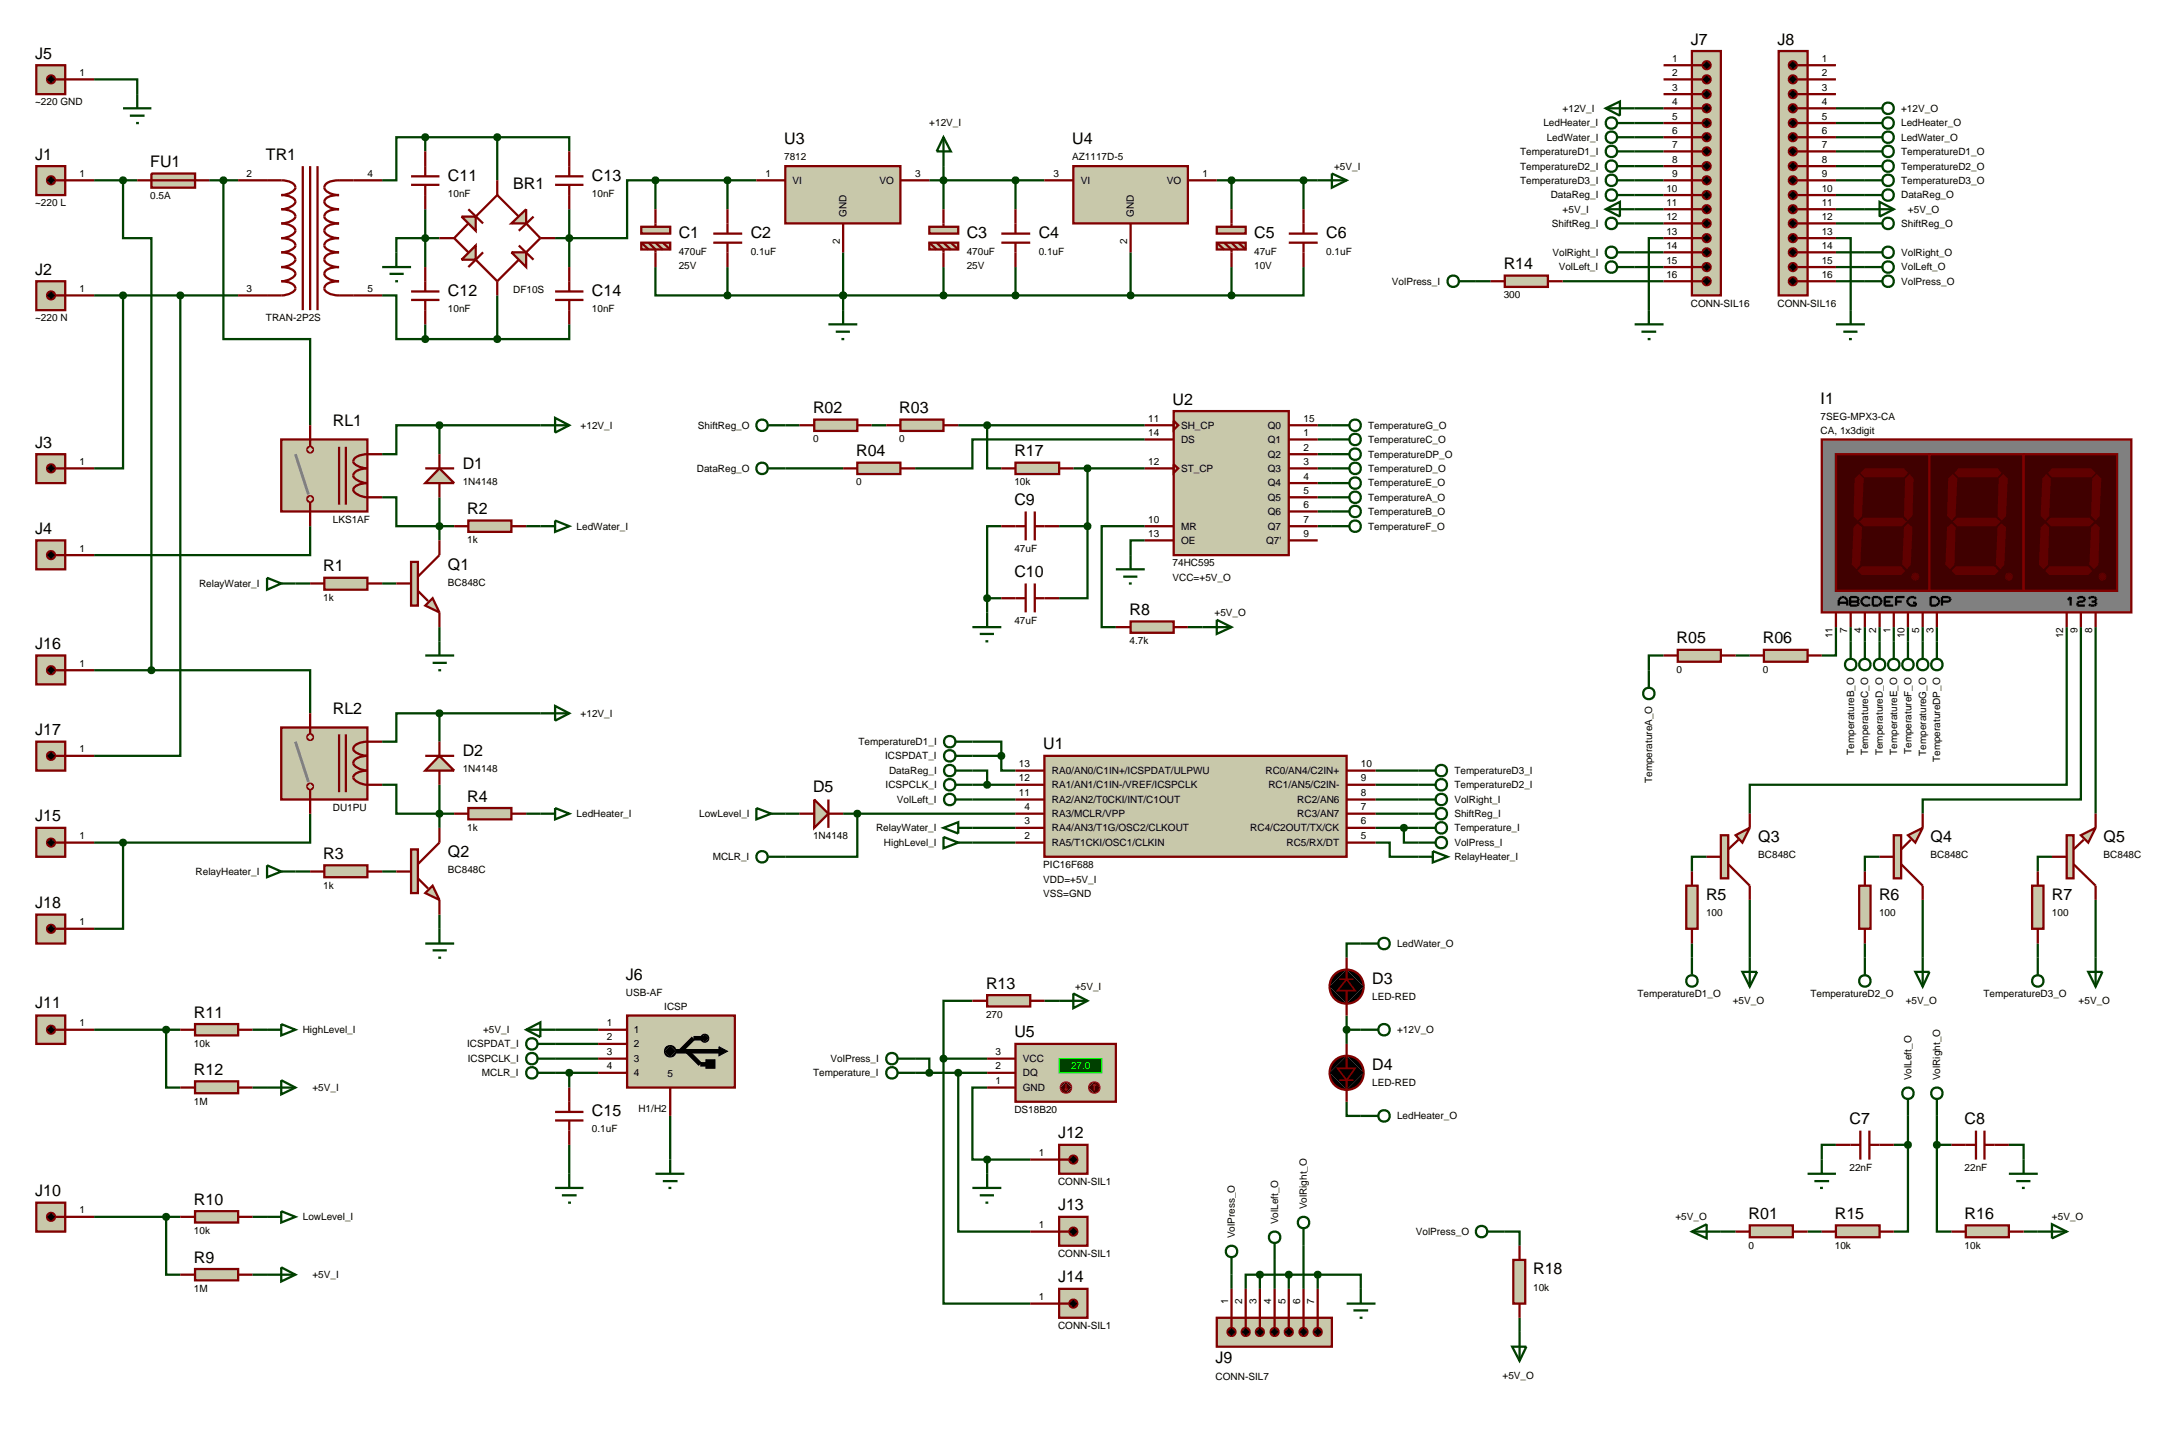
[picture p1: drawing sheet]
<svg xmlns="http://www.w3.org/2000/svg" width="384mm" height="257mm" viewBox="0 0 384 257" stroke-linecap="round" stroke-linejoin="round" font-family="sans-serif">
<defs><g id="words">
<g font-size="2.8">
<text x="6.2" y="10.4">J5</text>
<text x="298.2" y="7.9">J7</text>
<text x="313.5" y="7.9">J8</text>
<text x="6.2" y="28.2">J1</text>
<text x="26.5" y="29.5">FU1</text>
<text x="46.9" y="28.2">TR1</text>
<text x="138.3" y="25.5">U3</text>
<text x="189.1" y="25.5">U4</text>
<text x="79" y="31.9">C11</text>
<text x="90.5" y="33.3">BR1</text>
<text x="104.4" y="31.9">C13</text>
<text x="119.7" y="42">C1</text>
<text x="132.4" y="42">C2</text>
<text x="170.5" y="42">C3</text>
<text x="183.2" y="42">C4</text>
<text x="221.2" y="42">C5</text>
<text x="233.9" y="42">C6</text>
<text x="265.2" y="47.5">R14</text>
<text x="6.2" y="48.5">J2</text>
<text x="79" y="52.2">C12</text>
<text x="104.4" y="52.2">C14</text>
<text x="206.8" y="71.4">U2</text>
<text x="321.1" y="71.3">I1</text>
<text x="58.7" y="75.2">RL1</text>
<text x="143.4" y="72.9">R02</text>
<text x="158.6" y="72.9">R03</text>
<text x="6.2" y="79">J3</text>
<text x="81.6" y="82.7">D1</text>
<text x="151" y="80.5">R04</text>
<text x="178.9" y="80.5">R17</text>
<text x="178.9" y="89.1">C9</text>
<text x="6.2" y="94.2">J4</text>
<text x="82.4" y="90.7">R2</text>
<text x="57" y="100.8">R1</text>
<text x="79" y="100.5">Q1</text>
<text x="178.9" y="101.8">C10</text>
<text x="199.2" y="108.5">R8</text>
<text x="295.7" y="113.5">R05</text>
<text x="310.9" y="113.5">R06</text>
<text x="6.2" y="114.5">J16</text>
<text x="58.7" y="126">RL2</text>
<text x="6.2" y="129.7">J17</text>
<text x="81.6" y="133.4">D2</text>
<text x="184" y="132.2">U1</text>
<text x="82.4" y="141.4">R4</text>
<text x="143.4" y="139.8">D5</text>
<text x="6.2" y="144.9">J15</text>
<text x="310.1" y="148.6">Q3</text>
<text x="340.5" y="148.6">Q4</text>
<text x="371" y="148.6">Q5</text>
<text x="57" y="151.5">R3</text>
<text x="79" y="151.2">Q2</text>
<text x="6.2" y="160.2">J18</text>
<text x="300.9" y="158.8">R5</text>
<text x="331.4" y="158.8">R6</text>
<text x="361.9" y="158.8">R7</text>
<text x="110.4" y="172.8">J6</text>
<text x="242" y="173.5">D3</text>
<text x="6.2" y="177.9">J11</text>
<text x="34.2" y="179.5">R11</text>
<text x="173.9" y="174.4">R13</text>
<text x="178.9" y="183">U5</text>
<text x="34.2" y="189.6">R12</text>
<text x="242" y="188.8">D4</text>
<text x="104.4" y="196.9">C15</text>
<text x="186.6" y="200.8">J12</text>
<text x="326.2" y="198.3">C7</text>
<text x="346.5" y="198.3">C8</text>
<text x="6.2" y="211">J10</text>
<text x="34.2" y="212.5">R10</text>
<text x="186.6" y="213.5">J13</text>
<text x="308.4" y="215">R01</text>
<text x="323.6" y="215">R15</text>
<text x="346.5" y="215">R16</text>
<text x="34.2" y="222.7">R9</text>
<text x="186.6" y="226.2">J14</text>
<text x="270.4" y="224.8">R18</text>
<text x="214.4" y="240.5">J9</text>
</g>
<g font-size="1.8">
<text x="294.9" y="10.9">1</text>
<text x="321.3" y="10.9">1</text>
<text x="14" y="13.4">1</text>
<text x="294.9" y="13.4">2</text>
<text x="294.9" y="16">3</text>
<text x="321.3" y="13.4">2</text>
<text x="321.3" y="16">3</text>
<text x="6.2" y="18.6">~220 GND</text>
<text x="163.9" y="22.3">+12V_I</text>
<text x="272.2" y="22.3">LedHeater_I</text>
<text x="275.6" y="19.7">+12V_I</text>
<text x="294.9" y="18.5">4</text>
<text x="294.9" y="21.1">5</text>
<text x="294.9" y="23.6">6</text>
<text x="321.3" y="18.5">4</text>
<text x="321.3" y="21.1">5</text>
<text x="321.3" y="23.6">6</text>
<text x="335.3" y="19.7">+12V_O</text>
<text x="335.3" y="22.3">LedHeater_O</text>
<text x="138.3" y="28.3">7812</text>
<text x="189.1" y="28.3">AZ1117D-5</text>
<text x="235.3" y="29.9">+5V_I</text>
<text x="268.1" y="27.3">TemperatureD1_I</text>
<text x="268.1" y="29.9">TemperatureD2_I</text>
<text x="272.8" y="24.8">LedWater_I</text>
<text x="294.9" y="26.1">7</text>
<text x="294.9" y="28.7">8</text>
<text x="321.3" y="26.1">7</text>
<text x="321.3" y="28.7">8</text>
<text x="335.3" y="27.3">TemperatureD1_O</text>
<text x="335.3" y="29.9">TemperatureD2_O</text>
<text x="335.3" y="24.8">LedWater_O</text>
<text x="14" y="31.2">1</text>
<text x="26.5" y="35.1">0.5A</text>
<text x="43.5" y="31.2">2</text>
<text x="64.8" y="31.2">4</text>
<text x="79" y="34.7">10nF</text>
<text x="104.4" y="34.7">10nF</text>
<text x="135" y="31.2">1</text>
<text x="139.8" y="32.4">VI</text>
<text x="155.1" y="32.4">VO</text>
<text x="161.4" y="31.2">3</text>
<text x="185.8" y="31.2">3</text>
<text x="190.6" y="32.4">VI</text>
<text x="205.8" y="32.4">VO</text>
<text x="212.1" y="31.2">1</text>
<text x="268.1" y="32.4">TemperatureD3_I</text>
<text x="273.5" y="35">DataReg_I</text>
<text x="293.9" y="33.8">10</text>
<text x="294.9" y="31.2">9</text>
<text x="321.3" y="31.2">9</text>
<text x="321.3" y="33.8">10</text>
<text x="335.3" y="32.4">TemperatureD3_O</text>
<text x="335.3" y="35">DataReg_O</text>
<text x="6.2" y="36.4">~220 L</text>
<text x="149.3" y="38.2" transform="rotate(-90 149.3 38.2)">GND</text>
<text x="200" y="38.2" transform="rotate(-90 200 38.2)">GND</text>
<text x="273.7" y="40">ShiftReg_I</text>
<text x="275.6" y="37.5">+5V_I</text>
<text x="293.9" y="36.3">11</text>
<text x="293.9" y="38.8">12</text>
<text x="293.9" y="41.4">13</text>
<text x="321.3" y="36.3">11</text>
<text x="321.3" y="38.8">12</text>
<text x="321.3" y="41.4">13</text>
<text x="335.3" y="40">ShiftReg_O</text>
<text x="336.5" y="37.5">+5V_O</text>
<text x="119.7" y="44.9">470uF</text>
<text x="119.7" y="47.4">25V</text>
<text x="132.4" y="44.9">0.1uF</text>
<text x="148.1" y="43" transform="rotate(-90 148.1 43)">2</text>
<text x="170.5" y="44.9">470uF</text>
<text x="170.5" y="47.4">25V</text>
<text x="183.2" y="44.9">0.1uF</text>
<text x="198.8" y="43" transform="rotate(-90 198.8 43)">2</text>
<text x="221.2" y="44.9">47uF</text>
<text x="221.2" y="47.4">10V</text>
<text x="233.9" y="44.9">0.1uF</text>
<text x="273.8" y="45.1">VolRight_I</text>
<text x="274.9" y="47.7">VolLeft_I</text>
<text x="293.9" y="43.9">14</text>
<text x="293.9" y="46.5">15</text>
<text x="321.3" y="43.9">14</text>
<text x="321.3" y="46.5">15</text>
<text x="335.3" y="47.7">VolLeft_O</text>
<text x="335.3" y="45.1">VolRight_O</text>
<text x="14" y="51.5">1</text>
<text x="43.5" y="51.5">3</text>
<text x="64.8" y="51.5">5</text>
<text x="90.5" y="51.6">DF10S</text>
<text x="245.5" y="50.2">VolPress_I</text>
<text x="265.2" y="52.6">300</text>
<text x="293.9" y="49">16</text>
<text x="321.3" y="49">16</text>
<text x="335.3" y="50.2">VolPress_O</text>
<text x="6.2" y="56.7">~220 N</text>
<text x="46.9" y="56.7">TRAN-2P2S</text>
<text x="79" y="55">10nF</text>
<text x="104.4" y="55">10nF</text>
<text x="298.2" y="54.2">CONN-SIL16</text>
<text x="313.5" y="54.2">CONN-SIL16</text>
<text x="102.4" y="75.6">+12V_I</text>
<text x="123.1" y="75.6">ShiftReg_O</text>
<text x="143.4" y="78">0</text>
<text x="158.6" y="78">0</text>
<text x="202.5" y="74.4">11</text>
<text x="202.5" y="76.9">14</text>
<text x="208.3" y="75.6">SH_CP</text>
<text x="223.6" y="75.6">Q0</text>
<text x="229.9" y="74.4">15</text>
<text x="229.9" y="76.9">1</text>
<text x="241.3" y="75.6">TemperatureG_O</text>
<text x="321.1" y="74.1">7SEG-MPX3-CA</text>
<text x="321.1" y="76.6">CA, 1x3digit</text>
<text x="14" y="82">1</text>
<text x="122.9" y="83.2">DataReg_O</text>
<text x="202.5" y="82">12</text>
<text x="208.3" y="83.2">ST_CP</text>
<text x="208.3" y="78.1">DS</text>
<text x="223.6" y="78.1">Q1</text>
<text x="223.6" y="80.7">Q2</text>
<text x="223.6" y="83.2">Q3</text>
<text x="229.9" y="79.5">2</text>
<text x="229.9" y="82">3</text>
<text x="241.3" y="78.1">TemperatureC_O</text>
<text x="241.3" y="83.2">TemperatureD_O</text>
<text x="241.3" y="80.7">TemperatureDP_O</text>
<text x="81.6" y="85.5">1N4148</text>
<text x="151" y="85.6">0</text>
<text x="178.9" y="85.6">10k</text>
<text x="223.6" y="85.8">Q4</text>
<text x="223.6" y="88.3">Q5</text>
<text x="229.9" y="84.6">4</text>
<text x="229.9" y="87.1">5</text>
<text x="229.9" y="89.6">6</text>
<text x="241.3" y="88.3">TemperatureA_O</text>
<text x="241.3" y="85.8">TemperatureE_O</text>
<text x="58.7" y="92.3">LKS1AF</text>
<text x="82.4" y="95.8">1k</text>
<text x="101.7" y="93.4">LedWater_I</text>
<text x="202.5" y="92.2">10</text>
<text x="202.5" y="94.7">13</text>
<text x="208.3" y="93.4">MR</text>
<text x="208.3" y="95.9">OE</text>
<text x="223.3" y="95.9">Q7'</text>
<text x="223.6" y="90.8">Q6</text>
<text x="223.6" y="93.4">Q7</text>
<text x="229.9" y="92.2">7</text>
<text x="229.9" y="94.7">9</text>
<text x="241.3" y="90.8">TemperatureB_O</text>
<text x="241.3" y="93.4">TemperatureF_O</text>
<text x="14" y="97.3">1</text>
<text x="178.9" y="97.3">47uF</text>
<text x="206.8" y="99.9">74HC595</text>
<text x="35.1" y="103.5">RelayWater_I</text>
<text x="57" y="106">1k</text>
<text x="79" y="103.3">BC848C</text>
<text x="206.8" y="102.4">VCC=+5V_O</text>
<text x="178.9" y="110">47uF</text>
<text x="199.2" y="113.6">4.7k</text>
<text x="214.2" y="108.6">+5V_O</text>
<text x="323.2" y="112.6" transform="rotate(-90 323.2 112.6)">11</text>
<text x="325.8" y="111.6" transform="rotate(-90 325.8 111.6)">7</text>
<text x="328.3" y="111.6" transform="rotate(-90 328.3 111.6)">4</text>
<text x="330.9" y="111.6" transform="rotate(-90 330.9 111.6)">2</text>
<text x="333.4" y="111.6" transform="rotate(-90 333.4 111.6)">1</text>
<text x="335.9" y="112.6" transform="rotate(-90 335.9 112.6)">10</text>
<text x="338.5" y="111.6" transform="rotate(-90 338.5 111.6)">5</text>
<text x="341" y="111.6" transform="rotate(-90 341 111.6)">3</text>
<text x="363.9" y="112.6" transform="rotate(-90 363.9 112.6)">12</text>
<text x="366.4" y="111.6" transform="rotate(-90 366.4 111.6)">9</text>
<text x="369" y="111.6" transform="rotate(-90 369 111.6)">8</text>
<text x="14" y="117.6">1</text>
<text x="295.7" y="118.7">0</text>
<text x="310.9" y="118.7">0</text>
<text x="102.4" y="126.4">+12V_I</text>
<text x="151.4" y="131.4">TemperatureD1_I</text>
<text x="14" y="132.7">1</text>
<text x="81.6" y="136.2">1N4148</text>
<text x="156.1" y="133.9">ICSPDAT_I</text>
<text x="156.8" y="136.5">DataReg_I</text>
<text x="179.7" y="135.3">13</text>
<text x="179.7" y="137.8">12</text>
<text x="185.5" y="136.5">RA0/AN0/C1IN+/ICSPDAT/ULPWU</text>
<text x="223.2" y="136.5">RC0/AN4/C2IN+</text>
<text x="240" y="135.3">10</text>
<text x="240" y="137.8">9</text>
<text x="256.5" y="136.5">TemperatureD3_I</text>
<text x="327" y="133.1" transform="rotate(-90 327 133.1)">TemperatureB_O</text>
<text x="329.5" y="133.2" transform="rotate(-90 329.5 133.2)">TemperatureC_O</text>
<text x="332.1" y="133.2" transform="rotate(-90 332.1 133.2)">TemperatureD_O</text>
<text x="334.6" y="133.1" transform="rotate(-90 334.6 133.1)">TemperatureE_O</text>
<text x="337.1" y="133" transform="rotate(-90 337.1 133)">TemperatureF_O</text>
<text x="339.7" y="133.3" transform="rotate(-90 339.7 133.3)">TemperatureG_O</text>
<text x="342.2" y="134.4" transform="rotate(-90 342.2 134.4)">TemperatureDP_O</text>
<text x="58.7" y="143">DU1PU</text>
<text x="156.2" y="139">ICSPCLK_I</text>
<text x="158.2" y="141.6">VolLeft_I</text>
<text x="179.7" y="140.4">11</text>
<text x="180.7" y="142.9">4</text>
<text x="185.5" y="139">RA1/AN1/C1IN-/VREF/ICSPCLK</text>
<text x="185.5" y="141.6">RA2/AN2/T0CKI/INT/C1OUT</text>
<text x="223.7" y="139">RC1/AN5/C2IN-</text>
<text x="228.8" y="141.6">RC2/AN6</text>
<text x="240" y="140.4">8</text>
<text x="240" y="142.9">7</text>
<text x="256.5" y="139">TemperatureD2_I</text>
<text x="256.5" y="141.6">VolRight_I</text>
<text x="291.4" y="138.1" transform="rotate(-90 291.4 138.1)">TemperatureA_O</text>
<text x="14" y="148">1</text>
<text x="82.4" y="146.5">1k</text>
<text x="101.7" y="144.1">LedHeater_I</text>
<text x="123.3" y="144.1">LowLevel_I</text>
<text x="143.4" y="148">1N4148</text>
<text x="154.5" y="146.6">RelayWater_I</text>
<text x="155.9" y="149.2">HighLevel_I</text>
<text x="180.7" y="145.4">3</text>
<text x="180.7" y="148">2</text>
<text x="185.5" y="146.6">RA4/AN3/T1G/OSC2/CLKOUT</text>
<text x="185.5" y="149.2">RA5/T1CKI/OSC1/CLKIN</text>
<text x="185.5" y="144.1">RA3/MCLR/VPP</text>
<text x="220.5" y="146.6">RC4/C2OUT/TX/CK</text>
<text x="226.9" y="149.2">RC5/RX/DT</text>
<text x="228.8" y="144.1">RC3/AN7</text>
<text x="240" y="145.4">6</text>
<text x="240" y="148">5</text>
<text x="256.5" y="144.1">ShiftReg_I</text>
<text x="256.5" y="146.6">Temperature_I</text>
<text x="256.5" y="149.2">VolPress_I</text>
<text x="34.5" y="154.3">RelayHeater_I</text>
<text x="79" y="154">BC848C</text>
<text x="125.7" y="151.7">MCLR_I</text>
<text x="184" y="153.1">PIC16F688</text>
<text x="184" y="155.7">VDD=+5V_I</text>
<text x="256.5" y="151.7">RelayHeater_I</text>
<text x="310.1" y="151.4">BC848C</text>
<text x="340.5" y="151.4">BC848C</text>
<text x="371" y="151.4">BC848C</text>
<text x="57" y="156.7">1k</text>
<text x="184" y="158.2">VSS=GND</text>
<text x="300.9" y="161.6">100</text>
<text x="331.4" y="161.6">100</text>
<text x="361.9" y="161.6">100</text>
<text x="14" y="163.2">1</text>
<text x="246.4" y="167">LedWater_O</text>
<text x="110.4" y="175.6">USB-AF</text>
<text x="110.4" y="178.1">Разъем ICSP</text>
<text x="173.9" y="179.5">270</text>
<text x="189.6" y="174.6">+5V_I</text>
<text x="242" y="176.3">LED-RED</text>
<text x="288.8" y="175.8">TemperatureD1_O</text>
<text x="305.6" y="177.1">+5V_O</text>
<text x="319.3" y="175.8">TemperatureD2_O</text>
<text x="336.1" y="177.1">+5V_O</text>
<text x="349.8" y="175.8">TemperatureD3_O</text>
<text x="366.6" y="177.1">+5V_O</text>
<text x="14" y="181">1</text>
<text x="34.2" y="184.6">10k</text>
<text x="53.4" y="182.2">HighLevel_I</text>
<text x="82.4" y="184.7">ICSPDAT_I</text>
<text x="85.2" y="182.2">+5V_I</text>
<text x="107" y="181">1</text>
<text x="107" y="183.5">2</text>
<text x="111.8" y="182.2">1</text>
<text x="111.8" y="184.7">2</text>
<text x="246.4" y="182.2">+12V_O</text>
<text x="82.5" y="187.3">ICSPCLK_I</text>
<text x="85" y="189.8">MCLR_I</text>
<text x="107" y="186.1">3</text>
<text x="107" y="188.6">4</text>
<text x="111.8" y="187.3">3</text>
<text x="111.8" y="189.8">4</text>
<text x="117.7" y="189.9">5</text>
<text x="143.4" y="189.8">Temperature_I</text>
<text x="146.5" y="187.3">VolPress_I</text>
<text x="175.6" y="188.6">2</text>
<text x="175.6" y="186.1">3</text>
<text x="175.6" y="191.2">1</text>
<text x="180.4" y="189.8">DQ</text>
<text x="180.4" y="187.3">VCC</text>
<text x="242" y="191.6">LED-RED</text>
<text x="337.1" y="190.5" transform="rotate(-90 337.1 190.5)">VolLeft_O</text>
<text x="342.2" y="190.5" transform="rotate(-90 342.2 190.5)">VolRight_O</text>
<text x="34.2" y="194.8">1M</text>
<text x="55.1" y="192.4">+5V_I</text>
<text x="112.6" y="196.1">H1/H2</text>
<text x="178.9" y="196.3">DS18B20</text>
<text x="180.4" y="192.4">GND</text>
<text x="246.4" y="197.4">LedHeater_O</text>
<text x="104.4" y="199.7">0.1uF</text>
<text x="183.2" y="203.9">1</text>
<text x="186.6" y="209">CONN-SIL1</text>
<text x="326.2" y="206.5">22nF</text>
<text x="346.5" y="206.5">22nF</text>
<text x="14" y="214">1</text>
<text x="53.4" y="215.2">LowLevel_I</text>
<text x="225.4" y="215.9" transform="rotate(-90 225.4 215.9)">VolLeft_O</text>
<text x="230.5" y="213.3" transform="rotate(-90 230.5 213.3)">VolRight_O</text>
<text x="295.5" y="215.2">+5V_O</text>
<text x="361.9" y="215.2">+5V_O</text>
<text x="34.2" y="217.6">10k</text>
<text x="183.2" y="216.6">1</text>
<text x="186.6" y="221.7">CONN-SIL1</text>
<text x="217.8" y="218.4" transform="rotate(-90 217.8 218.4)">VolPress_O</text>
<text x="249.7" y="217.8">VolPress_O</text>
<text x="308.4" y="220.2">0</text>
<text x="323.6" y="220.2">10k</text>
<text x="346.5" y="220.2">10k</text>
<text x="34.2" y="227.8">1M</text>
<text x="55.1" y="225.4">+5V_I</text>
<text x="270.4" y="227.6">10k</text>
<text x="183.2" y="229.3">1</text>
<text x="216.6" y="229.9" transform="rotate(-90 216.6 229.9)">1</text>
<text x="219.1" y="229.9" transform="rotate(-90 219.1 229.9)">2</text>
<text x="221.6" y="229.9" transform="rotate(-90 221.6 229.9)">3</text>
<text x="224.2" y="229.9" transform="rotate(-90 224.2 229.9)">4</text>
<text x="226.7" y="229.9" transform="rotate(-90 226.7 229.9)">5</text>
<text x="229.3" y="229.9" transform="rotate(-90 229.3 229.9)">6</text>
<text x="231.8" y="229.9" transform="rotate(-90 231.8 229.9)">7</text>
<text x="186.6" y="234.4">CONN-SIL1</text>
<text x="214.4" y="243.3">CONN-SIL7</text>
<text x="265" y="243.2">+5V_O</text>
</g>
<text font-size="1.8" fill="#0f0" x="188.9" y="188.5">27.0</text>
</g></defs>
<g fill="none" stroke="#004000" stroke-width=".4">
<path d="M16.6 14h7.6v2.6M288.3 19.1h5.1M323.8 19.1h5.1M16.6 31.8h7.6M21.7 31.8v10.2h5v76.2M36.9 31.8h5.1M39.4 31.8v28h15.3v15.2M75 24.2h-5.1v7.6h-2.5M75 24.2h12.7M75 24.2v2.5M75 36.9v10.2M87.7 24.2h12.7v2.5"/>
<path d="M87.7 24.2v7.6M100.4 36.9v10.2M115.6 31.8h-5v10.2h-12.7M115.6 31.8v5.1M115.6 31.8h17.8M128.3 31.8v5.1M163.9 31.8h20.3M166.4 29.3v7.6M179.1 31.8v5.1M214.6 31.8h17.8M217.2 31.8v5.1M229.9 31.8v5.1"/>
<path d="M288.3 31.8h5.1M288.3 21.7h5.1M288.3 24.2h5.1M288.3 26.7h5.1M288.3 29.3h5.1M288.3 34.4h5.1M288.3 36.9h5.1M288.3 39.4h5.1M323.8 31.8h5.1M323.8 21.7h5.1M323.8 24.2h5.1M323.8 26.7h5.1"/>
<path d="M323.8 29.3h5.1M323.8 34.4h5.1M323.8 36.9h5.1M323.8 39.4h5.1M16.6 52.1h25.4M21.7 52.1v30.5h-5.1M31.8 52.1v81.2h-15.2M67.4 52.1h2.5v7.7h5.1M75 57.2v2.6M75 59.8h12.7M77.5 42h-7.6v2.5M87.7 52.1v7.7"/>
<path d="M100.4 57.2v2.6h-12.7M115.6 47.1v5h12.7M128.3 47.1v5M128.3 52.1h88.9M148.7 44.5v10.2M166.4 47.1v5M179.1 47.1v5M199.4 44.5v7.6M217.2 47.1v5M229.9 47.1v5h-12.7M260.3 49.6h2.6M275.6 49.6h17.8"/>
<path d="M288.3 44.5h5.1M288.3 47.1h5.1M293.4 42h-2.6v12.7M323.8 42h2.6v12.7M323.8 44.5h5.1M323.8 47.1h5.1M323.8 49.6h5.1M77.5 75h-7.6v5.1h-2.5M77.5 75v5.1M77.5 75h17.8M138.5 75h2.5M153.7 75h2.6"/>
<path d="M169 75h32.9M174.1 75v7.6h2.5M201.9 77.5h-30.4v5.1h-10.1M232.4 75h2.5M232.4 77.5h2.5M54.7 92.8v5.1h-38.1M67.4 87.7h2.5v5.1h10.2M77.5 87.7v7.6M92.8 92.8h2.5M138.5 82.6h10.2M176.6 92.8h-2.5v12.7M186.8 92.8h5"/>
<path d="M189.3 82.6h12.6M191.8 92.8v12.7h-5M191.8 82.6v10.2M201.9 95.3h-2.5v2.6M201.9 92.8h-7.6v17.8h2.5M232.4 92.8h2.5M232.4 87.7h2.5M232.4 90.2h2.5M232.4 82.6h2.5M232.4 85.2h2.5M232.4 80.1h2.5M16.6 118.2h10.1"/>
<path d="M26.7 118.2h28v7.6M52.1 102.9h2.6M67.4 102.9h2.5M77.5 110.6v2.5M174.1 105.5v2.5M174.1 105.5h2.5M209.5 110.6h2.6M293.4 115.6h-2.6v2.6M306.1 115.6h2.5M323.8 110.6v5h-2.5M326.4 110.6v2.5M328.9 110.6v2.5"/>
<path d="M331.5 110.6v2.5M334 110.6v2.5M336.5 110.6v2.5M339.1 110.6v2.5M341.6 110.6v2.5M364.5 110.6v27.8h-55.9v5.1M367 110.6v30.4h-27.9v2.5M369.6 110.6v32.9M67.4 138.4h2.5v5.1h10.2M77.5 125.8h-7.6v5h-2.5M77.5 125.8v5M77.5 138.4v7.6"/>
<path d="M77.5 125.8h17.8M171.5 135.9h2.6v2.5M171.5 130.8h5.1v2.5M171.5 138.4h7.6M171.5 133.3h5.1M176.6 133.3v2.6h2.5M242.6 138.4h7.6M242.6 135.9h7.6M16.6 148.6h5.1M21.7 148.6v15.2h-5.1M52.1 153.7h2.6M54.7 143.5v5.1h-33"/>
<path d="M67.4 153.7h2.5M92.8 143.5h2.5M138.5 143.5h2.5M148.7 143.5h30.4M151.2 143.5v7.6h-12.7M171.5 141h7.6M171.5 146h7.6M171.5 148.6h7.6M242.6 148.6h2.5v2.5h5.1M242.6 143.5h7.6M242.6 141h7.6M242.6 146h7.6"/>
<path d="M247.6 146v2.6h2.6M301 151.1h-2.6v2.6M308.6 158.7v10.2M331.5 151.1h-2.6v2.6M339.1 158.7v10.2M361.9 151.1h-2.5v2.6M369.6 158.7v10.2M77.5 161.3v2.5M171.5 176.5h-5.1v10.2M184.2 176.5h2.6M237.5 179.1v5M240 166.4h-2.5v2.5"/>
<path d="M298.4 166.4v2.5M328.9 166.4v2.5M359.4 166.4v2.5M16.6 181.6h15.2M29.3 181.6v10.2h2.5M44.5 191.8h2.6M44.5 181.6h2.6M97.9 186.7h7.6M97.9 189.2h7.6M97.9 184.1h7.6M97.9 181.6h7.6M100.4 189.2v2.6"/>
<path d="M118.2 196.8v7.7M161.4 186.7h2.5v2.5M161.4 189.2h12.7M166.4 186.7v43.2h15.3M166.4 186.7h7.7M169 189.2v28h12.7M174.1 191.8h-2.6v12.7h2.6M237.5 194.3v2.5h2.5M237.5 181.6h2.5M336.5 196.8v5.1M341.6 196.8v5.1M16.6 214.6h15.2"/>
<path d="M29.3 214.6v10.2h2.5M44.5 214.6h2.6M100.4 201.9v5.1M174.1 204.5v2.5M174.1 204.5h7.6M229.9 219.7v7.6M265.4 217.2h2.6v2.5M303.5 217.2h2.6M318.8 217.2h2.5M323.8 201.9h-2.5v2.6M334 201.9h2.5M336.5 201.9v15.3h-2.5"/>
<path d="M341.6 201.9v15.3h2.6M341.6 201.9h2.6M354.3 201.9h2.6v2.6M356.9 217.2h2.5M44.5 224.8h2.6M217.2 224.8v2.5M222.2 224.8h-2.5v2.5M222.2 224.8v2.5M222.2 224.8h10.2M224.8 222.2v5.1M227.3 224.8v2.5M232.4 224.8h7.6v2.5"/>
<path d="M232.4 224.8v2.5M268 232.4v2.5"/>
</g>
<path d="M184.2 133.3h53.3v17.8h-53.3z" fill="#c8c8aa" stroke="#800000" stroke-width=".4"/>
<path d="M179.1 135.9h5.1M179.1 138.4h5.1M237.5 135.9h5.1M237.5 138.4h5.1M179.1 141h5.1M179.1 143.5h5.1M179.1 146h5.1M179.1 148.6h5.1M237.5 141h5.1M237.5 143.5h5.1M237.5 146h5.1M237.5 148.6h5.1" fill="none" stroke="#800000" stroke-width=".4"/>
<path d="M207 72.5h20.3v25.4h-20.3z" fill="#c8c8aa" stroke="#800000" stroke-width=".4"/>
<g fill="none" stroke="#800000" stroke-width=".4">
<path d="M201.9 75h5.1M201.9 77.5h5.1M207 74.2l.8 .8-.8 .8zM227.3 75h5.1M227.3 77.5h5.1M201.9 82.6h5.1M201.9 92.8h5.1M201.9 95.3h5.1M207 81.9l.8 .7-.8 .8zM227.3 80.1h5.1M227.3 82.6h5.1M227.3 85.2h5.1"/>
<path d="M227.3 87.7h5.1M227.3 90.2h5.1M227.3 92.8h5.1M227.3 95.3h5.1"/>
</g>
<path d="M199.4 97.9v2.5M196.8 100.4h5.1M198.1 101.7h2.5M199.1 102.9h.5" fill="none" stroke="#004000" stroke-width=".4"/>
<path d="M199.4 109.6h7.6v2h-7.6z" fill="#c8c8aa" stroke="#800000" stroke-width=".4"/>
<path d="M196.8 110.6h2.6M207 110.6h2.5" fill="none" stroke="#800000" stroke-width=".4"/>
<path d="M212.1 110.6h5.1M214.6 109.3l2.6 1.3-2.6 1.2z" fill="none" stroke="#004000" stroke-width=".4"/>
<path d="M179.1 184.1h17.7v10.2h-17.7z" fill="#c8c8aa" stroke="#800000" stroke-width=".4"/>
<path d="M186.8 186.7h7.5v2.5h-7.5z" fill="#004000" stroke="#0f0" stroke-width=".2"/>
<path d="M174.1 189.2h5M174.1 186.7h5M174.1 191.8h5" fill="none" stroke="#800000" stroke-width=".4"/>
<path d="M192.3 191.1l.7-.3-1 1zM193 190.8a.94 .94 0 0 1 1 1zM194 191.8a.94 .94 0 0 1-1 1zM192 191.8l1 1a.94 .94 0 0 1-1-1z" fill="#400000" stroke="#f00" stroke-width=".2"/>
<path d="M193 190.8l1 1-1 1-1-1z" fill="#400000"/>
<path d="M193 191.2l-.2 .3M193 191.2l.3 .3M193 191.2v1.1" fill="none" stroke="#f00" stroke-width=".2"/>
<path d="M187.3 191.1l.7-.3-1 1zM188 190.8a.94 .94 0 0 1 1 1zM189 191.8a.94 .94 0 0 1-1 1zM187 191.8l1 1a.94 .94 0 0 1-1-1z" fill="#400000" stroke="#f00" stroke-width=".2"/>
<path d="M188 190.8l1 1-1 1-1-1z" fill="#400000"/>
<path d="M187.8 192l.2 .3M188 191.2v1.1M188.3 192l-.3 .3" fill="none" stroke="#f00" stroke-width=".2"/>
<path d="M171.5 209.5h5.1M172.8 210.8h2.5M173.8 212.1h.5M174.1 207v2.5" fill="none" stroke="#004000" stroke-width=".4"/>
<path d="M174.1 175.5h7.6v2h-7.6z" fill="#c8c8aa" stroke="#800000" stroke-width=".4"/>
<path d="M171.5 176.5h2.6M181.7 176.5h2.5" fill="none" stroke="#800000" stroke-width=".4"/>
<path d="M186.8 176.5h5M189.3 175.2l2.5 1.3-2.5 1.3z" fill="none" stroke="#004000" stroke-width=".4"/>
<path d="M166.1 186.3l.3-.1-.5 .5zM166.4 186.2l.3 .1 .2 .4zM166.9 186.7l-.1 .3-.4 .2zM165.9 186.7l.5 .5-.4-.2z" fill="#004000" stroke="#004000" stroke-width=".4"/>
<path d="M166.4 186.2l.5 .5-.5 .5-.5-.5z" fill="#004000"/>
<path d="M34.4 190.7h7.6v2.1h-7.6z" fill="#c8c8aa" stroke="#800000" stroke-width=".4"/>
<path d="M31.8 191.8h2.6M42 191.8h2.5" fill="none" stroke="#800000" stroke-width=".4"/>
<path d="M47.1 191.8h5M49.6 190.5l2.5 1.3-2.5 1.2z" fill="none" stroke="#004000" stroke-width=".4"/>
<path d="M34.4 180.6h7.6v2h-7.6z" fill="#c8c8aa" stroke="#800000" stroke-width=".4"/>
<path d="M31.8 181.6h2.6M42 181.6h2.5" fill="none" stroke="#800000" stroke-width=".4"/>
<g fill="#c8c8aa" stroke="#800000" stroke-width=".4">
<path d="M75 157.5l1.3-1.3 1.2 2.5z"/>
<path d="M72.5 149.8h1.2v7.7h-1.2z"/>
</g>
<path d="M69.9 153.7h2.6M73.7 154.9l1.8 1.8M77.5 146v2.6l-3.8 3.8M77.5 158.7v2.6" fill="none" stroke="#800000" stroke-width=".4"/>
<path d="M57.2 152.6h7.6v2.1h-7.6z" fill="#c8c8aa" stroke="#800000" stroke-width=".4"/>
<path d="M54.7 153.7h2.5M64.8 153.7h2.6" fill="none" stroke="#800000" stroke-width=".4"/>
<path d="M75 166.4h5.1M76.3 167.6h2.5M77.3 168.9h.5M77.5 163.8v2.6" fill="none" stroke="#004000" stroke-width=".4"/>
<path d="M49.6 128.3h15.2v12.7h-15.2z" fill="#c8c8aa" stroke="#800000" stroke-width=".4"/>
<path d="M52.1 130.8l2.3 7.1" fill="none" stroke="#808080" stroke-width=".5"/>
<g fill="#c8c8aa" stroke="#800000" stroke-width=".4">
<path d="M54.4 138.3l.3-.1-.5 .5zM54.7 138.2l.3 .1 .2 .4zM55.2 138.7l-.2 .4-.3 .1zM54.2 138.7l.5 .5-.4-.2z"/>
<path d="M54.3 129.7l.4-.2-.5 .5zM54.7 129.5l.4 .2 .1 .3zM54.7 130.5l.5-.5-.2 .4zM54.2 130l.5 .5-.4-.2z"/>
</g>
<g fill="#c8c8aa">
<path d="M54.7 138.2l.5 .5-.5 .5-.5-.5z"/>
<path d="M54.2 130l.5-.5 .5 .5-.5 .5z"/>
</g>
<path d="M54.7 125.8v3.7M54.7 139.2v4.3M59.8 129.5v10.2M61 129.5v10.2M67.4 130.8a8.3 8.3 0 0 0-4.3 .4 .91 .91 0 0 0-.7 1.2 3.3 3.3 0 0 0 2.4 .9 3.1 3.1 0 0 0-2.4 .9 .9 .9 0 0 0 .7 1.2l1.1 .4 .6 .1a3.3 3.3 0 0 0-2.4 .9l-.1 .3a2.73 2.73 0 0 0 2.5 1.3h2.6" fill="none" stroke="#800000" stroke-width=".4"/>
<path d="M77.5 133.3l2.6 2.6h-5.1z" fill="#c8c8aa" stroke="#800000" stroke-width=".4"/>
<path d="M75 133.3h5.1M77.5 130.8v2.5M77.5 135.9v2.5" fill="none" stroke="#800000" stroke-width=".4"/>
<path d="M77.2 143.1l.3-.1-.5 .5zM77.5 143l.4 .2 .1 .3zM77.5 144l.5-.5-.1 .3zM77 143.5l.5 .5-.4-.2z" fill="#004000" stroke="#004000" stroke-width=".4"/>
<path d="M77.5 143l.5 .5-.5 .5-.5-.5z" fill="#004000"/>
<path d="M95.3 125.8h5.1M97.9 124.5l2.5 1.3-2.5 1.3z" fill="none" stroke="#004000" stroke-width=".4"/>
<path d="M77.1 125.5l.4-.2-.5 .5zM77.5 125.3l.4 .2 .1 .3zM78 125.8l-.1 .3-.4 .2zM77 125.8l.5 .5-.4-.2z" fill="#004000" stroke="#004000" stroke-width=".4"/>
<path d="M77 125.8l.5-.5 .5 .5-.5 .5z" fill="#004000"/>
<path d="M166.4 24.2l1.3 2.5h-2.5zM166.4 24.2v5.1" fill="none" stroke="#004000" stroke-width=".4"/>
<path d="M235.1 187.3a2.97 2.97 0 0 1 2.4-1.1l-3 3 .1-.7zM237.5 186.2a2.95 2.95 0 0 1 3 3zM240.5 189.2a2.95 2.95 0 0 1-3 3zM234.5 189.2l3 3a2.95 2.95 0 0 1-3-3z" fill="#000" stroke="#800000" stroke-width=".4"/>
<path d="M234.5 189.2l3-3 3 3-3 3z" fill="#000"/>
<path d="M236.2 190.5h2.5" fill="none" stroke="#800000" stroke-width=".3"/>
<path d="M128.3 36.9v4.3M125.8 42.8h5.1M125.8 41.2h5.1M128.3 42.8v4.3M237.5 184.1v4.3M237.5 190.5v3.8" fill="none" stroke="#800000" stroke-width=".4"/>
<path d="M235.9 188.4h3.1l-1.5 2.1z" fill="#000" stroke="#800000" stroke-width=".3"/>
<g fill="#c8c8aa" stroke="#800000" stroke-width=".4">
<path d="M113.1 40h5.1v1.2h-5.1z"/>
<path d="M113.1 42.8h5.1v1.2h-5.1z"/>
</g>
<path d="M115.6 36.9v3.1M113.1 42.8l1.3 1.2M114.4 42.8l1.2 1.2v3.1M115.6 42.8l1.3 1.2M116.9 42.8l1.3 1.2" fill="none" stroke="#800000" stroke-width=".4"/>
<path d="M146.1 57.2h5.1M147.4 58.5h2.5M148.4 59.8h.5M148.7 54.7v2.5" fill="none" stroke="#004000" stroke-width=".4"/>
<path d="M148.3 51.8l.4-.2-.5 .5zM148.7 51.6l.3 .1 .2 .4zM149.2 52.1l-.2 .4-.3 .1zM148.2 52.1l.5 .5-.3-.1z" fill="#004000" stroke="#004000" stroke-width=".4"/>
<path d="M148.2 52.1l.5-.5 .5 .5-.5 .5z" fill="#004000"/>
<path d="M42 31.8h7.6a2.98 2.98 0 0 1 2.4 .9 .91 .91 0 0 1-.7 1.2l-1.1 .4-.6 .1a3.2 3.2 0 0 1 2.4 .9 .88 .88 0 0 1-.7 1.1l-1.1 .4-.6 .1a2.98 2.98 0 0 1 2.4 .9 .85 .85 0 0 1-.7 1.2l-1.1 .3-.6 .1a2.31 2.31 0 0 1 2.5 1.3 2.6 2.6 0 0 1-2.5 1.3 2.98 2.98 0 0 1 2.4 .9 .85 .85 0 0 1-.7 1.2l-1.1 .3-.6 .1a2.98 2.98 0 0 1 2.4 .9 .91 .91 0 0 1-.7 1.2l-1.1 .4-.6 .1a3.2 3.2 0 0 1 2.4 .9 .88 .88 0 0 1-.7 1.1l-1.1 .4-.6 .1a2.98 2.98 0 0 1 2.4 .9 .85 .85 0 0 1-.7 1.2l-1.1 .3-.6 .1h-7.6M53.4 29.3v25.4M54.7 29.3v25.4M56 29.3v25.4M67.4 31.8h-7.6a2.9 2.9 0 0 0-2.5 .9 .92 .92 0 0 0 .6 1.2l1.2 .4 .7 .1a3.1 3.1 0 0 0-2.5 .9 .9 .9 0 0 0 .6 1.1l1.2 .4 .7 .1a2.9 2.9 0 0 0-2.5 .9 .86 .86 0 0 0 .6 1.2l1.2 .3 .7 .1a2.96 2.96 0 0 0-2.5 1 .9 .9 0 0 0 .6 1.1l1.2 .4 .7 .1a2.9 2.9 0 0 0-2.5 .9 .86 .86 0 0 0 .6 1.2l1.2 .3 .7 .1a2.9 2.9 0 0 0-2.5 .9 .92 .92 0 0 0 .6 1.2l1.2 .4 .7 .1a3.1 3.1 0 0 0-2.5 .9 .9 .9 0 0 0 .6 1.1l1.2 .4 .7 .1a2.9 2.9 0 0 0-2.5 .9 .86 .86 0 0 0 .6 1.2l1.2 .3 .7 .1h7.6" fill="none" stroke="#800000" stroke-width=".4"/>
<path d="M21.3 51.8l.4-.2-.5 .5zM21.7 51.6l.3 .1 .2 .4zM21.7 52.6l.5-.5-.2 .4zM21.2 52.1l.5 .5-.3-.1z" fill="#004000" stroke="#004000" stroke-width=".4"/>
<path d="M21.2 52.1l.5-.5 .5 .5-.5 .5z" fill="#004000"/>
<path d="M90.2 39.4l2.6-2.5v2.5z" fill="#c8c8aa" stroke="#800000" stroke-width=".4"/>
<path d="M82.6 36.9l2.6 2.5M82.6 39.4l-2.5 2.6 2.5 2.5M83.9 38.2l3.8-3.8 3.8 3.8M92.8 39.4l2.5 2.6-2.5 2.5M94.1 38.2l-2.6 2.5M83.9 45.8l3.8 3.8 3.8-3.8M85.2 44.5l-2.6 2.6M91.5 43.3l2.6 2.5" fill="none" stroke="#800000" stroke-width=".4"/>
<g fill="#c8c8aa" stroke="#800000" stroke-width=".4">
<path d="M81.4 45.8l2.5-2.5v2.5z"/>
<path d="M90.2 44.5h2.6v2.6z"/>
<path d="M81.4 38.2h2.5v2.5z"/>
</g>
<path d="M87.7 31.8v2.6M77.5 42h2.6M87.7 49.6v2.5M95.3 42h2.6" fill="none" stroke="#800000" stroke-width=".4"/>
<path d="M67.4 47.1h5.1M68.7 48.3h2.5M69.7 49.6h.5M69.9 44.5v2.6" fill="none" stroke="#004000" stroke-width=".4"/>
<path d="M115.3 31.4l.3-.1-.5 .5zM115.6 31.3l.4 .2 .1 .3zM116.1 31.8l-.2 .4-.3 .1zM115.1 31.8l.5 .5-.3-.1z" fill="#004000" stroke="#004000" stroke-width=".4"/>
<path d="M115.6 31.3l.5 .5-.5 .5-.5-.5z" fill="#004000"/>
<path d="M138.5 29.3h20.3v10.1h-20.3z" fill="#c8c8aa" stroke="#800000" stroke-width=".4"/>
<path d="M133.4 31.8h5.1M148.7 39.4v5.1M158.8 31.8h5.1" fill="none" stroke="#800000" stroke-width=".4"/>
<path d="M128 31.4l.3-.1-.5 .5zM128.3 31.3l.4 .2 .1 .3zM128.8 31.8l-.2 .4-.3 .1zM127.8 31.8l.5 .5-.3-.1z" fill="#004000" stroke="#004000" stroke-width=".4"/>
<path d="M128.3 31.3l.5 .5-.5 .5-.5-.5z" fill="#004000"/>
<path d="M179.1 36.9v4.3M176.6 42.8h5.1M176.6 41.2h5.1M179.1 42.8v4.3" fill="none" stroke="#800000" stroke-width=".4"/>
<g fill="#c8c8aa" stroke="#800000" stroke-width=".4">
<path d="M163.9 40h5.1v1.2h-5.1z"/>
<path d="M163.9 42.8h5.1v1.2h-5.1z"/>
</g>
<path d="M166.4 36.9v3.1M163.9 42.8l1.3 1.2M165.2 42.8l1.2 1.2v3.1M166.4 42.8l1.3 1.2M167.7 42.8l1.3 1.2" fill="none" stroke="#800000" stroke-width=".4"/>
<path d="M178.8 51.7l.3-.1-.5 .5zM179.1 51.6l.3 .1 .2 .4zM179.6 52.1l-.2 .4-.3 .1zM178.6 52.1l.5 .5-.3-.1z" fill="#004000" stroke="#004000" stroke-width=".4"/>
<path d="M178.6 52.1l.5-.5 .5 .5-.5 .5z" fill="#004000"/>
<path d="M166.1 31.4l.3-.1-.5 .5zM166.4 31.3l.4 .2 .1 .3zM166.9 31.8l-.2 .4-.3 .1zM165.9 31.8l.5 .5-.3-.1z" fill="#004000" stroke="#004000" stroke-width=".4"/>
<path d="M166.4 31.3l.5 .5-.5 .5-.5-.5z" fill="#004000"/>
<path d="M148.3 51.8l.4-.2-.5 .5zM148.7 51.6l.3 .1 .2 .4zM149.2 52.1l-.2 .4-.3 .1zM148.2 52.1l.5 .5-.3-.1z" fill="#004000" stroke="#004000" stroke-width=".4"/>
<path d="M148.2 52.1l.5-.5 .5 .5-.5 .5z" fill="#004000"/>
<path d="M166.1 51.7l.3-.1-.5 .5zM166.4 51.6l.3 .1 .2 .4zM166.4 52.6l.5-.5-.2 .4zM165.9 52.1l.5 .5-.3-.1z" fill="#004000" stroke="#004000" stroke-width=".4"/>
<path d="M166.4 51.6l.5 .5-.5 .5-.5-.5z" fill="#004000"/>
<path d="M128 51.7l.3-.1-.5 .5zM128.3 51.6l.3 .1 .2 .4zM128.3 52.6l.5-.5-.2 .4zM127.8 52.1l.5 .5-.3-.1z" fill="#004000" stroke="#004000" stroke-width=".4"/>
<path d="M128.3 51.6l.5 .5-.5 .5-.5-.5z" fill="#004000"/>
<path d="M189.3 29.3h20.2v10.1h-20.2z" fill="#c8c8aa" stroke="#800000" stroke-width=".4"/>
<path d="M184.2 31.8h5.1M199.4 39.4v5.1M209.5 31.8h5.1" fill="none" stroke="#800000" stroke-width=".4"/>
<path d="M178.8 31.4l.3-.1-.5 .5zM179.1 31.3l.4 .2 .1 .3zM179.6 31.8l-.2 .4-.3 .1zM178.6 31.8l.5 .5-.3-.1z" fill="#004000" stroke="#004000" stroke-width=".4"/>
<path d="M179.1 31.3l.5 .5-.5 .5-.5-.5z" fill="#004000"/>
<path d="M232.4 31.8h5.1M234.9 30.6l2.6 1.2-2.6 1.3z" fill="none" stroke="#004000" stroke-width=".4"/>
<path d="M229.9 36.9v4.3M227.3 42.8h5.1M227.3 41.2h5.1M229.9 42.8v4.3" fill="none" stroke="#800000" stroke-width=".4"/>
<g fill="#c8c8aa" stroke="#800000" stroke-width=".4">
<path d="M214.6 40h5.1v1.2h-5.1z"/>
<path d="M214.6 42.8h5.1v1.2h-5.1z"/>
</g>
<path d="M217.2 36.9v3.1M214.6 42.8l1.3 1.2M215.9 42.8l1.3 1.2v3.1M217.2 42.8l1.2 1.2M218.4 42.8l1.3 1.2" fill="none" stroke="#800000" stroke-width=".4"/>
<path d="M229.6 31.4l.3-.1-.5 .5zM229.9 31.3l.4 .2 .1 .3zM230.4 31.8l-.1 .3-.4 .2zM229.4 31.8l.5 .5-.4-.2z" fill="#004000" stroke="#004000" stroke-width=".4"/>
<path d="M229.9 31.3l.5 .5-.5 .5-.5-.5z" fill="#004000"/>
<path d="M216.9 31.4l.3-.1-.5 .5zM217.2 31.3l.4 .2 .1 .3zM217.7 31.8l-.1 .3-.4 .2zM216.7 31.8l.5 .5-.4-.2z" fill="#004000" stroke="#004000" stroke-width=".4"/>
<path d="M217.2 31.3l.5 .5-.5 .5-.5-.5z" fill="#004000"/>
<path d="M199 51.8l.4-.2-.5 .5zM199.4 51.6l.3 .1 .2 .4zM199.4 52.6l.5-.5-.2 .4zM198.9 52.1l.5 .5-.3-.1z" fill="#004000" stroke="#004000" stroke-width=".4"/>
<path d="M198.9 52.1l.5-.5 .5 .5-.5 .5z" fill="#004000"/>
<path d="M216.8 51.8l.4-.2-.5 .5zM217.2 51.6l.3 .1 .2 .4zM217.7 52.1l-.1 .3-.4 .2zM216.7 52.1l.5 .5-.4-.2z" fill="#004000" stroke="#004000" stroke-width=".4"/>
<path d="M216.7 52.1l.5-.5 .5 .5-.5 .5z" fill="#004000"/>
<g fill="#c8c8aa" stroke="#800000" stroke-width=".4">
<path d="M76.3 105.5l1.2 2.5-2.5-1.2z"/>
<path d="M72.5 99.1h1.2v7.7h-1.2z"/>
</g>
<path d="M77.5 95.3v2.6l-3.8 3.8M69.9 102.9h2.6M73.7 104.2l1.8 1.8M77.5 108v2.6" fill="none" stroke="#800000" stroke-width=".4"/>
<path d="M57.2 101.9h7.6v2.1h-7.6z" fill="#c8c8aa" stroke="#800000" stroke-width=".4"/>
<path d="M54.7 102.9h2.5M64.8 102.9h2.6" fill="none" stroke="#800000" stroke-width=".4"/>
<path d="M75 115.6h5.1M76.3 116.9h2.5M77.3 118.2h.5M77.5 113.1v2.5" fill="none" stroke="#004000" stroke-width=".4"/>
<path d="M49.6 77.5h15.2v12.7h-15.2z" fill="#c8c8aa" stroke="#800000" stroke-width=".4"/>
<path d="M52.1 80.1l2.3 7.1" fill="none" stroke="#808080" stroke-width=".5"/>
<g fill="#c8c8aa" stroke="#800000" stroke-width=".4">
<path d="M54.4 87.6l.3-.1-.5 .5zM54.7 87.5l.3 .1 .2 .4zM54.7 88.5l.5-.5-.2 .4zM54.2 88l.5 .5-.3-.1z"/>
<path d="M54.3 79l.4-.2-.5 .5zM54.7 78.8l.3 .1 .2 .4zM55.2 79.3l-.2 .4-.3 .1zM54.2 79.3l.5 .5-.4-.2z"/>
</g>
<g fill="#c8c8aa">
<path d="M54.7 87.5l.5 .5-.5 .5-.5-.5z"/>
<path d="M54.2 79.3l.5-.5 .5 .5-.5 .5z"/>
</g>
<path d="M54.7 75v3.8M59.8 78.8v10.2M61 78.8v10.2M54.7 88.5v4.3M67.4 80.1a8.3 8.3 0 0 0-4.3 .3 .91 .91 0 0 0-.7 1.3 3.3 3.3 0 0 0 2.4 .9 3.1 3.1 0 0 0-2.4 .9 .9 .9 0 0 0 .7 1.2l1.1 .4 .6 .1a3.3 3.3 0 0 0-2.4 .9l-.1 .3a2.73 2.73 0 0 0 2.5 1.3h2.6" fill="none" stroke="#800000" stroke-width=".4"/>
<path d="M77.5 82.6l2.6 2.6h-5.1z" fill="#c8c8aa" stroke="#800000" stroke-width=".4"/>
<path d="M75 82.6h5.1M77.5 80.1v2.5M77.5 85.2v2.5" fill="none" stroke="#800000" stroke-width=".4"/>
<path d="M77.1 92.5l.4-.2-.5 .5zM77.5 92.3l.4 .2 .1 .3zM77.5 93.3l.5-.5-.1 .3zM77 92.8l.5 .5-.4-.2z" fill="#004000" stroke="#004000" stroke-width=".4"/>
<path d="M77 92.8l.5-.5 .5 .5-.5 .5z" fill="#004000"/>
<path d="M95.3 75h5.1M97.9 73.7l2.5 1.3-2.5 1.3z" fill="none" stroke="#004000" stroke-width=".4"/>
<path d="M77.2 74.6l.3-.1-.5 .5zM77.5 74.5l.4 .2 .1 .3zM78 75l-.1 .3-.4 .2zM77 75l.5 .5-.4-.2z" fill="#004000" stroke="#004000" stroke-width=".4"/>
<path d="M77.5 74.5l.5 .5-.5 .5-.5-.5z" fill="#004000"/>
<path d="M235.1 172.1a2.97 2.97 0 0 1 2.4-1.1l-3 3 .1-.7zM237.5 171a2.95 2.95 0 0 1 3 3zM240.5 174a2.95 2.95 0 0 1-3 3zM234.5 174l3 3a2.95 2.95 0 0 1-3-3z" fill="#000" stroke="#800000" stroke-width=".4"/>
<path d="M234.5 174l3-3 3 3-3 3z" fill="#000"/>
<path d="M236.2 172.7h2.5" fill="none" stroke="#800000" stroke-width=".3"/>
<path d="M237.5 168.9v3.8M237.5 174.7v4.4" fill="none" stroke="#800000" stroke-width=".4"/>
<path d="M237.5 172.7l1.5 2h-3.1z" fill="#000" stroke="#800000" stroke-width=".3"/>
<path d="M82.6 91.8h7.6v2h-7.6z" fill="#c8c8aa" stroke="#800000" stroke-width=".4"/>
<path d="M80.1 92.8h2.5M90.2 92.8h2.6" fill="none" stroke="#800000" stroke-width=".4"/>
<g fill="none" stroke="#004000" stroke-width=".4">
<path d="M290.8 118.2v3M326.4 113.1v3.1M328.9 113.1v3.1M331.5 113.1v3.1M334 113.1v3.1M336.5 113.1v3.1M339.1 113.1v3.1M341.6 113.1v3.1"/>
<circle cx="326.4" cy="117.2" r="1.01"/>
<circle cx="328.9" cy="117.2" r="1.01"/>
<circle cx="331.5" cy="117.2" r="1.01"/>
<circle cx="334" cy="117.2" r="1.01"/>
<circle cx="336.5" cy="117.2" r="1.01"/>
<circle cx="339.1" cy="117.2" r="1.01"/>
<circle cx="341.6" cy="117.2" r="1.01"/>
<circle cx="290.8" cy="122.3" r="1.01"/>
</g>
<path d="M297.4 156.2h2v7.6h-2z" fill="#c8c8aa" stroke="#800000" stroke-width=".4"/>
<path d="M298.4 153.7v2.5M298.4 163.8v2.6" fill="none" stroke="#800000" stroke-width=".4"/>
<path d="M327.9 156.2h2v7.6h-2z" fill="#c8c8aa" stroke="#800000" stroke-width=".4"/>
<path d="M328.9 153.7v2.5M328.9 163.8v2.6" fill="none" stroke="#800000" stroke-width=".4"/>
<path d="M358.4 156.2h2v7.6h-2z" fill="#c8c8aa" stroke="#800000" stroke-width=".4"/>
<path d="M359.4 153.7v2.5M359.4 163.8v2.6" fill="none" stroke="#800000" stroke-width=".4"/>
<path d="M307.3 171.4h2.6l-1.3 2.6zM308.6 168.9v5.1M337.8 171.4h2.5l-1.2 2.6zM339.1 168.9v5.1M368.3 171.4h2.5l-1.2 2.6zM369.6 168.9v5.1" fill="none" stroke="#004000" stroke-width=".4"/>
<g fill="#c8c8aa" stroke="#800000" stroke-width=".4">
<path d="M306.1 147.3l2.5-1.3-1.3 2.6z"/>
<path d="M303.5 147.3h1.3v7.6h-1.3z"/>
</g>
<path d="M301 151.1h2.5M304.8 152.4l3.8 3.8v2.5M306.6 148.1l-1.8 1.7M308.6 143.5v2.5" fill="none" stroke="#800000" stroke-width=".4"/>
<g fill="#c8c8aa" stroke="#800000" stroke-width=".4">
<path d="M336.5 147.3l2.6-1.3-1.3 2.6z"/>
<path d="M334 147.3h1.3v7.6h-1.3z"/>
</g>
<path d="M331.5 151.1h2.5M335.3 152.4l3.8 3.8v2.5M337 148.1l-1.7 1.7M339.1 143.5v2.5" fill="none" stroke="#800000" stroke-width=".4"/>
<g fill="#c8c8aa" stroke="#800000" stroke-width=".4">
<path d="M367 147.3l2.6-1.3-1.3 2.6z"/>
<path d="M364.5 147.3h1.2v7.6h-1.2z"/>
</g>
<path d="M361.9 151.1h2.6M365.7 152.4l3.9 3.8v2.5M367.5 148.1l-1.8 1.7M369.6 143.5v2.5" fill="none" stroke="#800000" stroke-width=".4"/>
<g fill="none" stroke="#004000" stroke-width=".4">
<path d="M298.4 168.9v3M328.9 168.9v3M359.4 168.9v3M158.3 189.2h3.1"/>
<circle cx="298.4" cy="173" r="1.01"/>
<circle cx="328.9" cy="173" r="1.01"/>
<circle cx="359.4" cy="173" r="1.01"/>
<circle cx="157.3" cy="189.2" r="1.01"/>
</g>
<path d="M168.6 188.9l.4-.2-.5 .5zM169 188.7l.3 .1 .2 .4zM169.5 189.2l-.2 .4-.3 .1zM168.5 189.2l.5 .5-.3-.1z" fill="#004000" stroke="#004000" stroke-width=".4"/>
<path d="M169 188.7l.5 .5-.5 .5-.5-.5z" fill="#004000"/>
<g fill="none" stroke="#004000" stroke-width=".4">
<path d="M168.5 133.3h3M168.5 138.4h3"/>
<circle cx="167.5" cy="138.4" r="1.01"/>
<circle cx="167.5" cy="133.3" r="1.01"/>
</g>
<path d="M143.6 141l2.5 2.5-2.5 2.5z" fill="#c8c8aa" stroke="#800000" stroke-width=".4"/>
<path d="M141 143.5h2.6M146.1 141v5M146.1 143.5h2.6" fill="none" stroke="#800000" stroke-width=".4"/>
<g fill="none" stroke="#004000" stroke-width=".4">
<path d="M135.5 151.1h3M94.8 189.2h3.1M94.8 184.1h3.1M94.8 186.7h3.1"/>
<circle cx="134.4" cy="151.1" r="1.01"/>
<circle cx="93.8" cy="189.2" r="1.01"/>
<circle cx="93.8" cy="186.7" r="1.01"/>
<circle cx="93.8" cy="184.1" r="1.01"/>
</g>
<path d="M110.6 179.1h19v12.7h-19z" fill="#c8c8aa" stroke="#800000" stroke-width=".4"/>
<g fill="#000" stroke="#000" stroke-width=".2">
<path d="M117.5 184.7l.7-.3-1 1zM118.2 184.4a.94 .94 0 0 1 1 1zM118.2 186.4l1-1a.94 .94 0 0 1-1 1zM117.2 185.4l1 1a.94 .94 0 0 1-1-1z"/>
<path d="M123.8 182.6l.5-.2-.7 .7zM124.3 182.4a.68 .68 0 0 1 .7 .7zM124.3 183.8l.7-.7a.68 .68 0 0 1-.7 .7zM123.6 183.1l.7 .7a.68 .68 0 0 1-.7-.7z"/>
</g>
<path d="M117.2 185.4l1-1 1 1-1 1zM124.3 182.4l.7 .7-.7 .7-.7-.7z" fill="#000"/>
<path d="M119.2 185.4h8.4M121.2 185.4l2.3 2.3h1.8M124 183.1h-1.7l-2.3 2.3" fill="none" stroke="#000" stroke-width=".8" stroke-linecap="butt"/>
<path d="M124.5 186.9h1.6v1.5h-1.6zM126.8 184.6l1.5 .8-1.5 .8z" fill="#000" stroke="#000" stroke-width=".18"/>
<path d="M105.5 181.6h5.1M105.5 184.1h5.1M105.5 186.7h5.1M105.5 189.2h5.1M118.2 191.8v5" fill="none" stroke="#800000" stroke-width=".4"/>
<g fill="none" stroke="#004000" stroke-width=".4">
<path d="M283.2 36.9l2.5-1.3v2.6zM283.2 36.9h5.1M285.2 26.7h3.1M285.2 29.3h3.1M285.2 31.8h3.1M285.2 39.4h3.1M285.2 34.4h3.1M285.2 24.2h3.1M285.2 21.7h3.1M257.3 49.6h3M285.2 47.1h3.1M285.2 44.5h3.1"/>
<path d="M288.3 57.2h5.1M289.5 58.5h2.6M290.6 59.8h.5M290.8 54.7v2.5M135.5 75h3M135.5 82.6h3M92.8 181.6l2.5-1.3v2.6zM92.8 181.6h5.1M158.3 186.7h3.1M336.5 193.8v3M341.6 193.8v3M115.6 207h5.1"/>
<path d="M116.9 208.3h2.6M117.9 209.5h.5M118.2 204.5v2.5"/>
<circle cx="284.2" cy="39.4" r="1.01"/>
<circle cx="284.2" cy="26.7" r="1.01"/>
<circle cx="284.2" cy="29.3" r="1.01"/>
<circle cx="284.2" cy="21.7" r="1.01"/>
<circle cx="284.2" cy="34.4" r="1.01"/>
<circle cx="284.2" cy="24.2" r="1.01"/>
<circle cx="284.2" cy="31.8" r="1.01"/>
<circle cx="256.3" cy="49.6" r="1.01"/>
<circle cx="284.2" cy="47.1" r="1.01"/>
<circle cx="284.2" cy="44.5" r="1.01"/>
<circle cx="134.4" cy="75" r="1.01"/>
<circle cx="134.4" cy="82.6" r="1.01"/>
<circle cx="157.3" cy="186.7" r="1.01"/>
<circle cx="336.5" cy="192.8" r="1.01"/>
<circle cx="341.6" cy="192.8" r="1.01"/>
</g>
<path d="M163.5 188.9l.4-.2-.5 .5zM163.9 188.7l.4 .2 .1 .3zM163.9 189.7l.5-.5-.2 .4zM163.4 189.2l.5 .5-.3-.1z" fill="#004000" stroke="#004000" stroke-width=".4"/>
<path d="M163.9 188.7l.5 .5-.5 .5-.5-.5z" fill="#004000"/>
<g fill="none" stroke="#004000" stroke-width=".4">
<path d="M262.4 217.2h3"/>
<circle cx="261.3" cy="217.2" r="1.01"/>
</g>
<path d="M298.4 9h5.1v43.1h-5.1z" fill="#c8c8aa" stroke="#800000" stroke-width=".4"/>
<g fill="none" stroke="#800000" stroke-width=".4">
<path d="M293.4 11.5h6.8M293.4 14h6.8M293.4 16.6h6.8M293.4 19.1h6.8M293.4 21.7h6.8M293.4 24.2h6.8M293.4 26.7h6.8M293.4 29.3h6.8M293.4 31.8h6.8M293.4 34.4h6.8M293.4 36.9h6.8M293.4 39.4h6.8"/>
<path d="M293.4 42h6.8M293.4 44.5h6.8M293.4 47.1h6.8M293.4 49.6h6.8"/>
</g>
<g fill="#000" stroke="#800000" stroke-width=".4">
<path d="M300.5 11l.5-.2-.7 .7zM301 10.8a.68 .68 0 0 1 .7 .7zM301.7 11.5a.68 .68 0 0 1-.7 .7zM300.3 11.5l.7 .7a.68 .68 0 0 1-.7-.7z"/>
<path d="M300.5 13.5l.5-.2-.7 .7zM301 13.3a.68 .68 0 0 1 .7 .7zM301 14.7l.7-.7a.68 .68 0 0 1-.7 .7zM300.3 14l.7 .7a.68 .68 0 0 1-.7-.7z"/>
<path d="M300.5 16.1l.5-.2-.7 .7zM301 15.9a.68 .68 0 0 1 .7 .7zM301 17.3l.7-.7a.68 .68 0 0 1-.7 .7zM300.3 16.6l.7 .7a.68 .68 0 0 1-.7-.7z"/>
<path d="M300.5 18.6l.5-.2-.7 .7zM301 18.4a.68 .68 0 0 1 .7 .7zM301 19.8l.7-.7a.68 .68 0 0 1-.7 .7zM300.3 19.1l.7 .7a.68 .68 0 0 1-.7-.7z"/>
<path d="M300.5 21.2l.5-.2-.7 .7zM301 21a.68 .68 0 0 1 .7 .7zM301 22.4l.7-.7a.68 .68 0 0 1-.7 .7zM300.3 21.7l.7 .7a.68 .68 0 0 1-.7-.7z"/>
<path d="M300.5 23.7l.5-.2-.7 .7zM301 23.5a.68 .68 0 0 1 .7 .7zM301.7 24.2a.68 .68 0 0 1-.7 .7zM300.3 24.2l.7 .7a.68 .68 0 0 1-.7-.7z"/>
<path d="M300.5 26.2l.5-.2-.7 .7zM301 26a.68 .68 0 0 1 .7 .7zM301 27.4l.7-.7a.68 .68 0 0 1-.7 .7zM300.3 26.7l.7 .7a.68 .68 0 0 1-.7-.7z"/>
<path d="M300.5 28.8l.5-.2-.7 .7zM301 28.6a.68 .68 0 0 1 .7 .7zM301 30l.7-.7a.68 .68 0 0 1-.7 .7zM300.3 29.3l.7 .7a.68 .68 0 0 1-.7-.7z"/>
<path d="M300.5 31.3l.5-.2-.7 .7zM301 31.1a.68 .68 0 0 1 .7 .7zM301 32.5l.7-.7a.68 .68 0 0 1-.7 .7zM300.3 31.8l.7 .7a.68 .68 0 0 1-.7-.7z"/>
<path d="M300.5 33.9l.5-.2-.7 .7zM301 33.7a.68 .68 0 0 1 .7 .7zM301 35.1l.7-.7a.68 .68 0 0 1-.7 .7zM300.3 34.4l.7 .7a.68 .68 0 0 1-.7-.7z"/>
<path d="M300.5 36.4l.5-.2-.7 .7zM301 36.2a.68 .68 0 0 1 .7 .7zM301 37.6l.7-.7a.68 .68 0 0 1-.7 .7zM300.3 36.9l.7 .7a.68 .68 0 0 1-.7-.7z"/>
<path d="M300.5 38.9l.5-.2-.7 .7zM301 38.7a.68 .68 0 0 1 .7 .7zM301 40.1l.7-.7a.68 .68 0 0 1-.7 .7zM300.3 39.4l.7 .7a.68 .68 0 0 1-.7-.7z"/>
<path d="M300.5 41.5l.5-.2-.7 .7zM301 41.3a.68 .68 0 0 1 .7 .7zM301 42.7l.7-.7a.68 .68 0 0 1-.7 .7zM300.3 42l.7 .7a.68 .68 0 0 1-.7-.7z"/>
<path d="M300.5 44l.5-.2-.7 .7zM301 43.8a.68 .68 0 0 1 .7 .7zM301 45.2l.7-.7a.68 .68 0 0 1-.7 .7zM300.3 44.5l.7 .7a.68 .68 0 0 1-.7-.7z"/>
<path d="M300.5 46.6l.5-.2-.7 .7zM301 46.4a.68 .68 0 0 1 .7 .7zM301 47.8l.7-.7a.68 .68 0 0 1-.7 .7zM300.3 47.1l.7 .7a.68 .68 0 0 1-.7-.7z"/>
<path d="M300.5 49.1l.5-.2-.7 .7zM301 48.9a.68 .68 0 0 1 .7 .7zM301.7 49.6a.68 .68 0 0 1-.7 .7zM300.3 49.6l.7 .7a.68 .68 0 0 1-.7-.7z"/>
</g>
<g fill="#000">
<path d="M300.3 11.5l.7-.7 .7 .7-.7 .7zM300.3 14l.7-.7 .7 .7-.7 .7zM301 15.9l.7 .7-.7 .7-.7-.7zM301 18.4l.7 .7-.7 .7-.7-.7zM301 21l.7 .7-.7 .7-.7-.7zM300.3 24.2l.7-.7 .7 .7-.7 .7zM301 26l.7 .7-.7 .7-.7-.7zM300.3 29.3l.7-.7 .7 .7-.7 .7zM301 31.1l.7 .7-.7 .7-.7-.7zM301 33.7l.7 .7-.7 .7-.7-.7zM300.3 36.9l.7-.7 .7 .7-.7 .7zM300.3 39.4l.7-.7 .7 .7-.7 .7z"/>
<path d="M301 41.3l.7 .7-.7 .7-.7-.7zM301 43.8l.7 .7-.7 .7-.7-.7zM301 46.4l.7 .7-.7 .7-.7-.7zM300.3 49.6l.7-.7 .7 .7-.7 .7z"/>
</g>
<path d="M313.7 9h5.1v43.1h-5.1z" fill="#c8c8aa" stroke="#800000" stroke-width=".4"/>
<g fill="none" stroke="#800000" stroke-width=".4">
<path d="M317 11.5h6.8M317 14h6.8M317 16.6h6.8M317 19.1h6.8M317 21.7h6.8M317 24.2h6.8M317 26.7h6.8M317 29.3h6.8M317 31.8h6.8M317 34.4h6.8M317 36.9h6.8M317 39.4h6.8"/>
<path d="M317 42h6.8M317 44.5h6.8M317 47.1h6.8M317 49.6h6.8"/>
</g>
<g fill="#000" stroke="#800000" stroke-width=".4">
<path d="M315.7 11l.5-.2-.7 .7zM316.2 10.8a.68 .68 0 0 1 .7 .7zM316.9 11.5a.68 .68 0 0 1-.7 .7zM315.5 11.5l.7 .7a.68 .68 0 0 1-.7-.7z"/>
<path d="M315.7 13.5l.5-.2-.7 .7zM316.2 13.3a.68 .68 0 0 1 .7 .7zM316.9 14a.68 .68 0 0 1-.7 .7zM315.5 14l.7 .7a.68 .68 0 0 1-.7-.7z"/>
<path d="M315.7 16.1l.5-.2-.7 .7zM316.2 15.9a.68 .68 0 0 1 .7 .7zM316.9 16.6a.68 .68 0 0 1-.7 .7zM315.5 16.6l.7 .7a.68 .68 0 0 1-.7-.7z"/>
<path d="M315.7 18.6l.5-.2-.7 .7zM316.2 18.4a.68 .68 0 0 1 .7 .7zM316.9 19.1a.68 .68 0 0 1-.7 .7zM315.5 19.1l.7 .7a.68 .68 0 0 1-.7-.7z"/>
<path d="M315.7 21.2l.5-.2-.7 .7zM316.2 21a.68 .68 0 0 1 .7 .7zM316.2 22.4l.7-.7a.68 .68 0 0 1-.7 .7zM315.5 21.7l.7 .7a.68 .68 0 0 1-.7-.7z"/>
<path d="M315.7 23.7l.5-.2-.7 .7zM316.2 23.5a.68 .68 0 0 1 .7 .7zM316.9 24.2a.68 .68 0 0 1-.7 .7zM315.5 24.2l.7 .7a.68 .68 0 0 1-.7-.7z"/>
<path d="M315.7 26.2l.5-.2-.7 .7zM316.2 26a.68 .68 0 0 1 .7 .7zM316.9 26.7a.68 .68 0 0 1-.7 .7zM315.5 26.7l.7 .7a.68 .68 0 0 1-.7-.7z"/>
<path d="M315.7 28.8l.5-.2-.7 .7zM316.2 28.6a.68 .68 0 0 1 .7 .7zM316.9 29.3a.68 .68 0 0 1-.7 .7zM315.5 29.3l.7 .7a.68 .68 0 0 1-.7-.7z"/>
<path d="M315.7 31.3l.5-.2-.7 .7zM316.2 31.1a.68 .68 0 0 1 .7 .7zM316.9 31.8a.68 .68 0 0 1-.7 .7zM315.5 31.8l.7 .7a.68 .68 0 0 1-.7-.7z"/>
<path d="M315.7 33.9l.5-.2-.7 .7zM316.2 33.7a.68 .68 0 0 1 .7 .7zM316.2 35.1l.7-.7a.68 .68 0 0 1-.7 .7zM315.5 34.4l.7 .7a.68 .68 0 0 1-.7-.7z"/>
<path d="M315.7 36.4l.5-.2-.7 .7zM316.2 36.2a.68 .68 0 0 1 .7 .7zM316.9 36.9a.68 .68 0 0 1-.7 .7zM315.5 36.9l.7 .7a.68 .68 0 0 1-.7-.7z"/>
<path d="M315.7 38.9l.5-.2-.7 .7zM316.2 38.7a.68 .68 0 0 1 .7 .7zM316.9 39.4a.68 .68 0 0 1-.7 .7zM315.5 39.4l.7 .7a.68 .68 0 0 1-.7-.7z"/>
<path d="M315.7 41.5l.5-.2-.7 .7zM316.2 41.3a.68 .68 0 0 1 .7 .7zM316.9 42a.68 .68 0 0 1-.7 .7zM315.5 42l.7 .7a.68 .68 0 0 1-.7-.7z"/>
<path d="M315.7 44l.5-.2-.7 .7zM316.2 43.8a.68 .68 0 0 1 .7 .7zM316.9 44.5a.68 .68 0 0 1-.7 .7zM315.5 44.5l.7 .7a.68 .68 0 0 1-.7-.7z"/>
<path d="M315.7 46.6l.5-.2-.7 .7zM316.2 46.4a.68 .68 0 0 1 .7 .7zM316.2 47.8l.7-.7a.68 .68 0 0 1-.7 .7zM315.5 47.1l.7 .7a.68 .68 0 0 1-.7-.7z"/>
<path d="M315.7 49.1l.5-.2-.7 .7zM316.2 48.9a.68 .68 0 0 1 .7 .7zM316.9 49.6a.68 .68 0 0 1-.7 .7zM315.5 49.6l.7 .7a.68 .68 0 0 1-.7-.7z"/>
</g>
<g fill="#000">
<path d="M315.5 11.5l.7-.7 .7 .7-.7 .7zM316.2 13.3l.7 .7-.7 .7-.7-.7zM315.5 16.6l.7-.7 .7 .7-.7 .7zM316.2 18.4l.7 .7-.7 .7-.7-.7zM316.2 21l.7 .7-.7 .7-.7-.7zM316.2 23.5l.7 .7-.7 .7-.7-.7zM315.5 26.7l.7-.7 .7 .7-.7 .7zM315.5 29.3l.7-.7 .7 .7-.7 .7zM316.2 31.1l.7 .7-.7 .7-.7-.7zM316.2 33.7l.7 .7-.7 .7-.7-.7zM315.5 36.9l.7-.7 .7 .7-.7 .7zM315.5 39.4l.7-.7 .7 .7-.7 .7z"/>
<path d="M315.5 42l.7-.7 .7 .7-.7 .7zM316.2 43.8l.7 .7-.7 .7-.7-.7zM316.2 46.4l.7 .7-.7 .7-.7-.7zM316.2 48.9l.7 .7-.7 .7-.7-.7z"/>
</g>
<g fill="none" stroke="#004000" stroke-width=".4">
<path d="M328.9 19.1h3.1M328.9 26.7h3.1M328.9 29.3h3.1M328.9 31.8h3.1M328.9 39.4h3.1M328.9 34.4h3.1M328.9 36.9h5.1M328.9 24.2h3.1M328.9 21.7h3.1M331.5 35.6l2.5 1.3-2.5 1.3zM323.8 57.2h5.1M325.1 58.5h2.5"/>
<path d="M326.1 59.8h.5M326.4 54.7v2.5M328.9 47.1h3.1M328.9 44.5h3.1M328.9 49.6h3.1M240 166.4h3.1M240 196.8h3.1"/>
<circle cx="333" cy="19.1" r="1.01"/>
<circle cx="333" cy="24.2" r="1.01"/>
<circle cx="333" cy="31.8" r="1.01"/>
<circle cx="333" cy="34.4" r="1.01"/>
<circle cx="333" cy="21.7" r="1.01"/>
<circle cx="333" cy="29.3" r="1.01"/>
<circle cx="333" cy="39.4" r="1.01"/>
<circle cx="333" cy="26.7" r="1.01"/>
<circle cx="333" cy="49.6" r="1.01"/>
<circle cx="333" cy="44.5" r="1.01"/>
<circle cx="333" cy="47.1" r="1.01"/>
<circle cx="244.1" cy="166.4" r="1.01"/>
<circle cx="244.1" cy="196.8" r="1.01"/>
</g>
<path d="M237.2 181.2l.3-.1-.5 .5zM237.5 181.1l.4 .2 .1 .3zM237.5 182.1l.5-.5-.2 .4zM237 181.6l.5 .5-.3-.1z" fill="#004000" stroke="#004000" stroke-width=".4"/>
<path d="M237.5 181.1l.5 .5-.5 .5-.5-.5z" fill="#004000"/>
<path d="M328.1 199.4v5.1M329.7 199.4v5.1M348.5 199.4v5.1M350 199.4v5.1M323.8 201.9h4.3M329.7 201.9h4.3M344.2 201.9h4.3M350 201.9h4.3" fill="none" stroke="#800000" stroke-width=".4"/>
<path d="M336.1 201.6l.4-.2-.5 .5zM336.5 201.4l.4 .2 .1 .3zM336.5 202.4l.5-.5-.2 .4zM336 201.9l.5 .5-.4-.2z" fill="#004000" stroke="#004000" stroke-width=".4"/>
<path d="M336.5 201.4l.5 .5-.5 .5-.5-.5z" fill="#004000"/>
<path d="M341.2 201.6l.4-.2-.5 .5zM341.6 201.4l.4 .2 .1 .3zM342.1 201.9l-.1 .3-.4 .2zM341.1 201.9l.5 .5-.4-.2z" fill="#004000" stroke="#004000" stroke-width=".4"/>
<path d="M341.6 201.4l.5 .5-.5 .5-.5-.5z" fill="#004000"/>
<path d="M318.8 207h5M320 208.3h2.6M321 209.5h.5M321.3 204.5v2.5M354.3 207h5.1M355.6 208.3h2.5M356.6 209.5h.5M356.9 204.5v2.5" fill="none" stroke="#004000" stroke-width=".4"/>
<path d="M82.6 142.5h7.6v2h-7.6z" fill="#c8c8aa" stroke="#800000" stroke-width=".4"/>
<path d="M80.1 143.5h2.5M90.2 143.5h2.6" fill="none" stroke="#800000" stroke-width=".4"/>
<path d="M323.8 216.1h7.7v2.1h-7.7z" fill="#c8c8aa" stroke="#800000" stroke-width=".4"/>
<path d="M321.3 217.2h2.5M331.5 217.2h2.5" fill="none" stroke="#800000" stroke-width=".4"/>
<path d="M283.2 19.1l2.5-1.2v2.5zM283.2 19.1h5.1" fill="none" stroke="#004000" stroke-width=".4"/>
<path d="M346.7 216.1h7.6v2.1h-7.6z" fill="#c8c8aa" stroke="#800000" stroke-width=".4"/>
<path d="M344.2 217.2h2.5M354.3 217.2h2.6" fill="none" stroke="#800000" stroke-width=".4"/>
<g fill="none" stroke="#004000" stroke-width=".4">
<path d="M240 181.6h3.1M298.4 217.2l2.6-1.3v2.5zM298.4 217.2h5.1M359.4 217.2h5.1M361.9 215.9l2.6 1.3-2.6 1.2z"/>
<circle cx="244.1" cy="181.6" r="1.01"/>
</g>
<path d="M214.6 232.4h20.3v5.1h-20.3z" fill="#c8c8aa" stroke="#800000" stroke-width=".4"/>
<path d="M217.2 227.3v6.9M219.7 227.3v6.9M222.2 227.3v6.9M224.8 227.3v6.9M227.3 227.3v6.9M229.9 227.3v6.9M232.4 227.3v6.9" fill="none" stroke="#800000" stroke-width=".4"/>
<g fill="#000" stroke="#800000" stroke-width=".4">
<path d="M216.7 234.4l.5-.2-.7 .7zM217.2 234.2a.68 .68 0 0 1 .7 .7zM217.2 235.6l.7-.7a.68 .68 0 0 1-.7 .7zM216.5 234.9l.7 .7a.68 .68 0 0 1-.7-.7z"/>
<path d="M219.2 234.4l.5-.2-.7 .7zM219.7 234.2a.68 .68 0 0 1 .7 .7zM219.7 235.6l.7-.7a.68 .68 0 0 1-.7 .7zM219 234.9l.7 .7a.68 .68 0 0 1-.7-.7z"/>
<path d="M221.7 234.4l.5-.2-.7 .7zM222.2 234.2a.68 .68 0 0 1 .7 .7zM222.2 235.6l.7-.7a.68 .68 0 0 1-.7 .7zM221.5 234.9l.7 .7a.68 .68 0 0 1-.7-.7z"/>
<path d="M224.3 234.4l.5-.2-.7 .7zM224.8 234.2a.68 .68 0 0 1 .7 .7zM224.8 235.6l.7-.7a.68 .68 0 0 1-.7 .7zM224.1 234.9l.7 .7a.68 .68 0 0 1-.7-.7z"/>
<path d="M226.8 234.4l.5-.2-.7 .7zM227.3 234.2a.68 .68 0 0 1 .7 .7zM227.3 235.6l.7-.7a.68 .68 0 0 1-.7 .7zM226.6 234.9l.7 .7a.68 .68 0 0 1-.7-.7z"/>
<path d="M229.4 234.4l.5-.2-.7 .7zM229.9 234.2a.68 .68 0 0 1 .7 .7zM229.9 235.6l.7-.7a.68 .68 0 0 1-.7 .7zM229.2 234.9l.7 .7a.68 .68 0 0 1-.7-.7z"/>
<path d="M231.9 234.4l.5-.2-.7 .7zM232.4 234.2a.68 .68 0 0 1 .7 .7zM232.4 235.6l.7-.7a.68 .68 0 0 1-.7 .7zM231.7 234.9l.7 .7a.68 .68 0 0 1-.7-.7z"/>
</g>
<path d="M216.5 234.9l.7-.7 .7 .7-.7 .7zM219 234.9l.7-.7 .7 .7-.7 .7zM222.2 234.2l.7 .7-.7 .7-.7-.7zM224.1 234.9l.7-.7 .7 .7-.7 .7zM226.6 234.9l.7-.7 .7 .7-.7 .7zM229.2 234.9l.7-.7 .7 .7-.7 .7zM231.7 234.9l.7-.7 .7 .7-.7 .7z" fill="#000"/>
<g fill="none" stroke="#004000" stroke-width=".4">
<path d="M217.2 221.7v3.1M237.5 229.9h5.1M238.7 231.1h2.6M239.8 232.4h.5M240 227.3v2.6"/>
<circle cx="217.2" cy="220.7" r="1.01"/>
</g>
<path d="M221.8 224.5l.4-.2-.5 .5zM222.2 224.3l.3 .1 .2 .4zM222.2 225.3l.5-.5-.1 .3zM221.7 224.8l.5 .5-.4-.2z" fill="#004000" stroke="#004000" stroke-width=".4"/>
<path d="M222.2 224.3l.5 .5-.5 .5-.5-.5z" fill="#004000"/>
<g fill="none" stroke="#004000" stroke-width=".4">
<path d="M224.8 219.2v3M229.9 216.6v3.1"/>
<circle cx="224.8" cy="218.2" r="1.01"/>
<circle cx="229.9" cy="215.6" r="1.01"/>
</g>
<path d="M226.9 224.5l.4-.2-.5 .5zM227.3 224.3l.4 .2 .1 .3zM227.8 224.8l-.1 .3-.4 .2zM226.8 224.8l.5 .5-.4-.2z" fill="#004000" stroke="#004000" stroke-width=".4"/>
<path d="M227.3 224.3l.5 .5-.5 .5-.5-.5z" fill="#004000"/>
<path d="M232 224.5l.4-.2-.5 .5zM232.4 224.3l.3 .1 .2 .4zM232.9 224.8l-.1 .3-.4 .2zM231.9 224.8l.5 .5-.4-.2z" fill="#004000" stroke="#004000" stroke-width=".4"/>
<path d="M231.9 224.8l.5-.5 .5 .5-.5 .5z" fill="#004000"/>
<g fill="none" stroke="#004000" stroke-width=".4">
<path d="M234.9 77.5h3.1M234.9 75h3.1M234.9 87.7h3.1M234.9 90.2h3.1M234.9 82.6h3.1M234.9 85.2h3.1M234.9 92.8h3.1M234.9 80.1h3.1M168.5 135.9h3M168.5 130.8h3M250.2 135.9h3M250.2 138.4h3"/>
<path d="M250.2 143.5h3"/>
<circle cx="239" cy="75" r="1.01"/>
<circle cx="239" cy="77.5" r="1.01"/>
<circle cx="239" cy="87.7" r="1.01"/>
<circle cx="239" cy="82.6" r="1.01"/>
<circle cx="239" cy="85.2" r="1.01"/>
<circle cx="239" cy="90.2" r="1.01"/>
<circle cx="239" cy="92.8" r="1.01"/>
<circle cx="239" cy="80.1" r="1.01"/>
<circle cx="167.5" cy="135.9" r="1.01"/>
<circle cx="167.5" cy="130.8" r="1.01"/>
<circle cx="254.2" cy="135.9" r="1.01"/>
<circle cx="254.2" cy="138.4" r="1.01"/>
<circle cx="254.2" cy="143.5" r="1.01"/>
</g>
<path d="M321.3 77.5h54.6v30.5h-54.6z" fill="#808080" stroke="#800000" stroke-width=".4"/>
<path d="M323.8 80.1h16.5v24.1h-16.5z" fill="#400000" stroke="#800000" stroke-width=".4"/>
<g fill="#600000">
<path d="M328.1 83.4l.8-.8h6.9l.7 .8-.7 .8h-6.9z"/>
<path d="M336 84.4l.8-.8 .7 .8-.2 6.6-.8 .8-.7-.8z"/>
<path d="M327.9 92l.8-.7h6.8l.8 .7-.8 .8h-6.8z"/>
<path d="M327.9 83.6l.8 .8-.3 6.6-.8 .8-.7-.8 .2-6.6z"/>
<path d="M336.5 92.3l.8 .7-.3 6.6-.7 .8-.8-.8 .3-6.6z"/>
<path d="M327.6 100.7l.8-.8h6.9l.7 .8-.7 .7h-6.9z"/>
<path d="M326.9 93l.7-.7 .8 .7-.3 6.6-.7 .8-.8-.8z"/>
</g>
<path d="M340.3 80.1h16.6v24.1h-16.6z" fill="#400000" stroke="#800000" stroke-width=".4"/>
<g fill="#600000">
<path d="M345.4 82.6h6.9l.7 .8-.7 .8h-6.9l-.7-.8z"/>
<path d="M353.3 83.6l.8 .8-.3 6.6-.8 .8-.7-.8 .2-6.6z"/>
<path d="M344.4 92l.8-.7h6.8l.8 .7-.8 .8h-6.8z"/>
<path d="M343.6 84.4l.8-.8 .8 .8-.3 6.6-.7 .8-.8-.8z"/>
<path d="M352.3 93l.7-.7 .8 .7-.3 6.6-.7 .8-.8-.8z"/>
<path d="M344.9 99.9h6.9l.7 .8-.7 .7h-6.9l-.7-.7z"/>
<path d="M343.4 93l.8-.7 .7 .7-.2 6.6-.8 .8-.8-.8z"/>
<path d="M337.1 101.7l.7-.7 .7 .7-.7 .7z"/>
<path d="M353.6 101.7l.7-.7 .7 .7-.7 .7z"/>
<path d="M337.3 101.2l.5-.2-.7 .7zM337.8 101a.68 .68 0 0 1 .7 .7zM338.5 101.7a.68 .68 0 0 1-.7 .7zM337.1 101.7l.7 .7a.68 .68 0 0 1-.7-.7z"/>
<path d="M353.8 101.2l.5-.2-.7 .7zM354.3 101a.68 .68 0 0 1 .7 .7zM355 101.7a.68 .68 0 0 1-.7 .7zM353.6 101.7l.7 .7a.68 .68 0 0 1-.7-.7z"/>
</g>
<path d="M356.9 80.1h16.5v24.1h-16.5z" fill="#400000" stroke="#800000" stroke-width=".4"/>
<g fill="#600000">
<path d="M361.9 82.6h6.9l.8 .8-.8 .8h-6.9l-.7-.8z"/>
<path d="M369.8 83.6l.8 .8-.3 6.6-.7 .8-.8-.8 .2-6.6z"/>
<path d="M360.9 92l.8-.7h6.8l.8 .7-.8 .8h-6.8z"/>
<path d="M360.9 83.6l.8 .8-.3 6.6-.7 .8-.8-.8 .3-6.6z"/>
<path d="M368.8 93l.8-.7 .7 .7-.2 6.6-.8 .8-.8-.8z"/>
<path d="M361.4 99.9h6.9l.7 .8-.7 .7h-6.9l-.7-.7z"/>
<path d="M359.9 93l.8-.7 .7 .7-.2 6.6-.8 .8-.8-.8z"/>
<path d="M370.1 101.7l.7-.7 .7 .7-.7 .7z"/>
<path d="M370.3 101.2l.5-.2-.7 .7zM370.8 101a.68 .68 0 0 1 .7 .7zM371.5 101.7a.68 .68 0 0 1-.7 .7zM370.1 101.7l.7 .7a.68 .68 0 0 1-.7-.7z"/>
</g>
<g fill="none" stroke="#000" stroke-width=".4">
<path d="M324.3 106.8v-1l.5-.5h.5l.5 .5v1M324.3 106.3h1.5M326.3 105.3h1.2l.3 .3v.2l-.3 .3 .3 .2v.3l-.3 .2h-1.2zM326.3 106.1h1.2M329.8 105.6l-.3-.3h-.7l-.5 .5v.5l.5 .5h.7l.3-.2M330.3 105.3h1l.5 .5v.5l-.5 .5h-1zM332.4 106.1h1M333.9 105.3h-1.5v1.5h1.5M334.4 106.1h1M335.9 105.3h-1.5v1.5M337.9 105.6l-.3-.3h-.7l-.5 .5v.5l.5 .5h1v-.5h-.5M340.5 105.3h1l.5 .5v.5l-.5 .5h-1z"/>
<path d="M342.5 106.1h1.2l.3-.3v-.2l-.3-.3h-1.2v1.5M364.7 105.8l.5-.5v1.5M366.4 105.6l.3-.3h.7l.3 .3v.2l-.3 .3h-.7l-.3 .2v.5h1.3M368.4 105.6l.3-.3h.7l.3 .3v.2l-.3 .3M368.9 106.1h.5M369.4 106.1l.3 .2v.3l-.3 .2h-.7l-.3-.2"/>
</g>
<path d="M323.8 108v2.6M326.4 108v2.6M328.9 108v2.6M331.5 108v2.6M334 108v2.6M336.5 108v2.6M339.1 108v2.6M341.6 108v2.6M364.5 108v2.6M367 108v2.6M369.6 108v2.6" fill="none" stroke="#800000" stroke-width=".4"/>
<path d="M179.1 81.6h7.7v2h-7.7z" fill="#c8c8aa" stroke="#800000" stroke-width=".4"/>
<path d="M176.6 82.6h2.5M186.8 82.6h2.5" fill="none" stroke="#800000" stroke-width=".4"/>
<path d="M171.5 110.6h5.1M172.8 111.8h2.5M173.8 113.1h.5M174.1 108v2.6" fill="none" stroke="#004000" stroke-width=".4"/>
<path d="M191.5 82.2l.3-.1-.5 .5zM191.8 82.1l.4 .2 .1 .3zM192.3 82.6l-.1 .3-.4 .2zM191.3 82.6l.5 .5-.4-.2z" fill="#004000" stroke="#004000" stroke-width=".4"/>
<path d="M191.8 82.1l.5 .5-.5 .5-.5-.5z" fill="#004000"/>
<path d="M176.6 92.8h4.3M180.9 90.2v5.1M182.5 90.2v5.1M182.5 92.8h4.3M176.6 105.5h4.3M180.9 102.9v5.1M182.5 102.9v5.1M182.5 105.5h4.3" fill="none" stroke="#800000" stroke-width=".4"/>
<path d="M173.7 105.2l.4-.2-.5 .5zM174.1 105l.4 .2 .1 .3zM174.6 105.5l-.1 .3-.4 .2zM173.6 105.5l.5 .5-.3-.1z" fill="#004000" stroke="#004000" stroke-width=".4"/>
<path d="M173.6 105.5l.5-.5 .5 .5-.5 .5z" fill="#004000"/>
<path d="M191.4 92.5l.4-.2-.5 .5zM191.8 92.3l.4 .2 .1 .3zM192.3 92.8l-.1 .3-.4 .2zM191.3 92.8l.5 .5-.4-.2z" fill="#004000" stroke="#004000" stroke-width=".4"/>
<path d="M191.3 92.8l.5-.5 .5 .5-.5 .5z" fill="#004000"/>
<path d="M308.6 216.1h7.6v2.1h-7.6z" fill="#c8c8aa" stroke="#800000" stroke-width=".4"/>
<path d="M306.1 217.2h2.5M316.2 217.2h2.6" fill="none" stroke="#800000" stroke-width=".4"/>
<path d="M143.6 74h7.6v2h-7.6z" fill="#c8c8aa" stroke="#800000" stroke-width=".4"/>
<path d="M141 75h2.6M151.2 75h2.5" fill="none" stroke="#800000" stroke-width=".4"/>
<path d="M158.8 74h7.6v2h-7.6z" fill="#c8c8aa" stroke="#800000" stroke-width=".4"/>
<path d="M156.3 75h2.5M166.4 75h2.6" fill="none" stroke="#800000" stroke-width=".4"/>
<path d="M173.7 74.7l.4-.2-.5 .5zM174.1 74.5l.3 .1 .2 .4zM174.6 75l-.1 .3-.4 .2zM173.6 75l.5 .5-.3-.1z" fill="#004000" stroke="#004000" stroke-width=".4"/>
<path d="M173.6 75l.5-.5 .5 .5-.5 .5z" fill="#004000"/>
<path d="M295.9 114.6h7.6v2.1h-7.6z" fill="#c8c8aa" stroke="#800000" stroke-width=".4"/>
<path d="M293.4 115.6h2.5M303.5 115.6h2.6" fill="none" stroke="#800000" stroke-width=".4"/>
<path d="M311.1 114.6h7.7v2.1h-7.7z" fill="#c8c8aa" stroke="#800000" stroke-width=".4"/>
<path d="M308.6 115.6h2.5M318.8 115.6h2.5" fill="none" stroke="#800000" stroke-width=".4"/>
<path d="M266.9 222.2h2.1v7.7h-2.1z" fill="#c8c8aa" stroke="#800000" stroke-width=".4"/>
<path d="M268 219.7v2.5M268 229.9v2.5" fill="none" stroke="#800000" stroke-width=".4"/>
<path d="M266.7 237.5h2.5l-1.2 2.5zM268 234.9v5.1" fill="none" stroke="#004000" stroke-width=".4"/>
<path d="M6.4 179.1h5.1v5h-5.1z" fill="#c8c8aa" stroke="#800000" stroke-width=".4"/>
<path d="M9.7 181.6h6.9" fill="none" stroke="#800000" stroke-width=".4"/>
<path d="M8.5 181.1l.5-.2-.7 .7zM9 180.9a.68 .68 0 0 1 .7 .7zM9.7 181.6a.68 .68 0 0 1-.7 .7zM8.3 181.6l.7 .7a.68 .68 0 0 1-.7-.7z" fill="#000" stroke="#800000" stroke-width=".4"/>
<path d="M9 180.9l.7 .7-.7 .7-.7-.7z" fill="#000"/>
<path d="M186.8 201.9h5v5.1h-5z" fill="#c8c8aa" stroke="#800000" stroke-width=".4"/>
<path d="M181.7 204.5h6.8" fill="none" stroke="#800000" stroke-width=".4"/>
<path d="M188.8 204l.5-.2-.7 .7zM189.3 203.8a.68 .68 0 0 1 .7 .7zM189.3 205.2l.7-.7a.68 .68 0 0 1-.7 .7zM188.6 204.5l.7 .7a.68 .68 0 0 1-.7-.7z" fill="#000" stroke="#800000" stroke-width=".4"/>
<path d="M188.6 204.5l.7-.7 .7 .7-.7 .7z" fill="#000"/>
<path d="M186.8 214.6h5v5.1h-5z" fill="#c8c8aa" stroke="#800000" stroke-width=".4"/>
<path d="M181.7 217.2h6.8" fill="none" stroke="#800000" stroke-width=".4"/>
<path d="M188.8 216.7l.5-.2-.7 .7zM189.3 216.5a.68 .68 0 0 1 .7 .7zM189.3 217.9l.7-.7a.68 .68 0 0 1-.7 .7zM188.6 217.2l.7 .7a.68 .68 0 0 1-.7-.7z" fill="#000" stroke="#800000" stroke-width=".4"/>
<path d="M188.6 217.2l.7-.7 .7 .7-.7 .7z" fill="#000"/>
<path d="M186.8 227.3h5v5.1h-5z" fill="#c8c8aa" stroke="#800000" stroke-width=".4"/>
<path d="M181.7 229.9h6.8" fill="none" stroke="#800000" stroke-width=".4"/>
<path d="M188.8 229.4l.5-.2-.7 .7zM189.3 229.2a.68 .68 0 0 1 .7 .7zM189.3 230.6l.7-.7a.68 .68 0 0 1-.7 .7zM188.6 229.9l.7 .7a.68 .68 0 0 1-.7-.7z" fill="#000" stroke="#800000" stroke-width=".4"/>
<path d="M188.6 229.9l.7-.7 .7 .7-.7 .7z" fill="#000"/>
<path d="M173.7 204.2l.4-.2-.5 .5zM174.1 204l.3 .1 .2 .4zM174.6 204.5l-.2 .4-.3 .1zM173.6 204.5l.5 .5-.3-.1z" fill="#004000" stroke="#004000" stroke-width=".4"/>
<path d="M173.6 204.5l.5-.5 .5 .5-.5 .5z" fill="#004000"/>
<path d="M6.4 29.3h5.1v5.1h-5.1z" fill="#c8c8aa" stroke="#800000" stroke-width=".4"/>
<path d="M9.7 31.8h6.9" fill="none" stroke="#800000" stroke-width=".4"/>
<path d="M8.5 31.3l.5-.2-.7 .7zM9 31.1a.68 .68 0 0 1 .7 .7zM9.7 31.8a.68 .68 0 0 1-.7 .7zM8.3 31.8l.7 .7a.68 .68 0 0 1-.7-.7z" fill="#000" stroke="#800000" stroke-width=".4"/>
<path d="M9 31.1l.7 .7-.7 .7-.7-.7z" fill="#000"/>
<path d="M6.4 95.3h5.1v5.1h-5.1z" fill="#c8c8aa" stroke="#800000" stroke-width=".4"/>
<path d="M9.7 97.9h6.9" fill="none" stroke="#800000" stroke-width=".4"/>
<path d="M8.5 97.4l.5-.2-.7 .7zM9 97.2a.68 .68 0 0 1 .7 .7zM9.7 97.9a.68 .68 0 0 1-.7 .7zM8.3 97.9l.7 .7a.68 .68 0 0 1-.7-.7z" fill="#000" stroke="#800000" stroke-width=".4"/>
<path d="M9 97.2l.7 .7-.7 .7-.7-.7z" fill="#000"/>
<path d="M6.4 49.6h5.1v5.1h-5.1z" fill="#c8c8aa" stroke="#800000" stroke-width=".4"/>
<path d="M9.7 52.1h6.9" fill="none" stroke="#800000" stroke-width=".4"/>
<path d="M8.5 51.6l.5-.2-.7 .7zM9 51.4a.68 .68 0 0 1 .7 .7zM9.7 52.1a.68 .68 0 0 1-.7 .7zM8.3 52.1l.7 .7a.68 .68 0 0 1-.7-.7z" fill="#000" stroke="#800000" stroke-width=".4"/>
<path d="M9 51.4l.7 .7-.7 .7-.7-.7z" fill="#000"/>
<path d="M6.4 80.1h5.1v5.1h-5.1z" fill="#c8c8aa" stroke="#800000" stroke-width=".4"/>
<path d="M9.7 82.6h6.9" fill="none" stroke="#800000" stroke-width=".4"/>
<path d="M8.5 82.1l.5-.2-.7 .7zM9 81.9a.68 .68 0 0 1 .7 .7zM9.7 82.6a.68 .68 0 0 1-.7 .7zM8.3 82.6l.7 .7a.68 .68 0 0 1-.7-.7z" fill="#000" stroke="#800000" stroke-width=".4"/>
<path d="M9 81.9l.7 .7-.7 .7-.7-.7z" fill="#000"/>
<path d="M6.4 11.5h5.1v5.1h-5.1z" fill="#c8c8aa" stroke="#800000" stroke-width=".4"/>
<path d="M9.7 14h6.9" fill="none" stroke="#800000" stroke-width=".4"/>
<path d="M8.5 13.5l.5-.2-.7 .7zM9 13.3a.68 .68 0 0 1 .7 .7zM9.7 14a.68 .68 0 0 1-.7 .7zM8.3 14l.7 .7a.68 .68 0 0 1-.7-.7z" fill="#000" stroke="#800000" stroke-width=".4"/>
<path d="M9 13.3l.7 .7-.7 .7-.7-.7z" fill="#000"/>
<path d="M6.4 161.3h5.1v5.1h-5.1z" fill="#c8c8aa" stroke="#800000" stroke-width=".4"/>
<path d="M9.7 163.8h6.9" fill="none" stroke="#800000" stroke-width=".4"/>
<path d="M8.5 163.3l.5-.2-.7 .7zM9 163.1a.68 .68 0 0 1 .7 .7zM9 164.5l.7-.7a.68 .68 0 0 1-.7 .7zM8.3 163.8l.7 .7a.68 .68 0 0 1-.7-.7z" fill="#000" stroke="#800000" stroke-width=".4"/>
<path d="M9 163.1l.7 .7-.7 .7-.7-.7z" fill="#000"/>
<path d="M21.7 19.1h5M24.2 16.6v2.5M22.9 20.4h2.6M24 21.7h.5" fill="none" stroke="#004000" stroke-width=".4"/>
<path d="M26.7 30.6h7.7v2.5h-7.7z" fill="#c8c8aa" stroke="#800000" stroke-width=".4"/>
<g fill="none" stroke="#800000" stroke-width=".4">
<path d="M24.2 31.8h12.7M72.5 32.6h5M72.5 31.1h5M75 26.7v4.4M75 32.6v4.3M97.9 32.6h5M97.9 31.1h5M100.4 26.7v4.4M100.4 32.6v4.3M72.5 52.9h5M72.5 51.4h5M75 47.1v4.3"/>
<path d="M75 52.9v4.3M97.9 52.9h5M97.9 51.4h5M100.4 47.1v4.3M100.4 52.9v4.3"/>
</g>
<path d="M74.7 23.8l.3-.1-.5 .5zM75 23.7l.3 .1 .2 .4zM75 24.7l.5-.5-.2 .4zM74.5 24.2l.5 .5-.4-.2z" fill="#004000" stroke="#004000" stroke-width=".4"/>
<path d="M75 23.7l.5 .5-.5 .5-.5-.5z" fill="#004000"/>
<path d="M74.6 41.7l.4-.2-.5 .5zM75 41.5l.3 .1 .2 .4zM75 42.5l.5-.5-.2 .4zM74.5 42l.5 .5-.3-.1z" fill="#004000" stroke="#004000" stroke-width=".4"/>
<path d="M74.5 42l.5-.5 .5 .5-.5 .5z" fill="#004000"/>
<path d="M74.7 59.4l.3-.1-.5 .5zM75 59.3l.3 .1 .2 .4zM75 60.3l.5-.5-.2 .4zM74.5 59.8l.5 .5-.3-.1z" fill="#004000" stroke="#004000" stroke-width=".4"/>
<path d="M75 59.3l.5 .5-.5 .5-.5-.5z" fill="#004000"/>
<path d="M87.4 23.8l.3-.1-.5 .5zM87.7 23.7l.3 .1 .2 .4zM87.7 24.7l.5-.5-.2 .4zM87.2 24.2l.5 .5-.4-.2z" fill="#004000" stroke="#004000" stroke-width=".4"/>
<path d="M87.7 23.7l.5 .5-.5 .5-.5-.5z" fill="#004000"/>
<path d="M100.1 41.6l.3-.1-.5 .5zM100.4 41.5l.3 .1 .2 .4zM100.4 42.5l.5-.5-.2 .4zM99.9 42l.5 .5-.3-.1z" fill="#004000" stroke="#004000" stroke-width=".4"/>
<path d="M100.4 41.5l.5 .5-.5 .5-.5-.5z" fill="#004000"/>
<path d="M87.4 59.4l.3-.1-.5 .5zM87.7 59.3l.3 .1 .2 .4zM87.7 60.3l.5-.5-.2 .4zM87.2 59.8l.5 .5-.3-.1z" fill="#004000" stroke="#004000" stroke-width=".4"/>
<path d="M87.7 59.3l.5 .5-.5 .5-.5-.5z" fill="#004000"/>
<g fill="none" stroke="#004000" stroke-width=".4">
<path d="M168.5 141h3M250.2 141h3"/>
<circle cx="167.5" cy="141" r="1.01"/>
<circle cx="254.2" cy="141" r="1.01"/>
</g>
<path d="M150.9 143.1l.3-.1-.5 .5zM151.2 143l.4 .2 .1 .3zM151.2 144l.5-.5-.2 .4zM150.7 143.5l.5 .5-.3-.1z" fill="#004000" stroke="#004000" stroke-width=".4"/>
<path d="M151.2 143l.5 .5-.5 .5-.5-.5z" fill="#004000"/>
<g fill="none" stroke="#004000" stroke-width=".4">
<path d="M250.2 146h3M250.2 148.6h3"/>
<circle cx="254.2" cy="148.6" r="1.01"/>
<circle cx="254.2" cy="146" r="1.01"/>
</g>
<path d="M173.7 138.1l.4-.2-.5 .5zM174.1 137.9l.4 .2 .1 .3zM174.6 138.4l-.1 .3-.4 .2zM173.6 138.4l.5 .5-.3-.1z" fill="#004000" stroke="#004000" stroke-width=".4"/>
<path d="M173.6 138.4l.5-.5 .5 .5-.5 .5z" fill="#004000"/>
<path d="M176.3 132.9l.3-.1-.5 .5zM176.6 132.8l.3 .1 .2 .4zM176.6 133.8l.5-.5-.2 .4zM176.1 133.3l.5 .5-.4-.2z" fill="#004000" stroke="#004000" stroke-width=".4"/>
<path d="M176.6 132.8l.5 .5-.5 .5-.5-.5z" fill="#004000"/>
<path d="M265.4 48.6h7.6v2h-7.6z" fill="#c8c8aa" stroke="#800000" stroke-width=".4"/>
<path d="M262.9 49.6h2.5M273 49.6h2.6" fill="none" stroke="#800000" stroke-width=".4"/>
<path d="M247.2 145.7l.4-.2-.5 .5zM247.6 145.5l.3 .1 .2 .4zM247.6 146.5l.5-.5-.2 .4zM247.1 146l.5 .5-.4-.2z" fill="#004000" stroke="#004000" stroke-width=".4"/>
<path d="M247.1 146l.5-.5 .5 .5-.5 .5z" fill="#004000"/>
<path d="M39.1 31.4l.3-.1-.5 .5zM39.4 31.3l.4 .2 .1 .3zM39.9 31.8l-.2 .4-.3 .1zM38.9 31.8l.5 .5-.4-.2z" fill="#004000" stroke="#004000" stroke-width=".4"/>
<path d="M39.4 31.3l.5 .5-.5 .5-.5-.5z" fill="#004000"/>
<path d="M6.4 146h5.1v5.1h-5.1z" fill="#c8c8aa" stroke="#800000" stroke-width=".4"/>
<path d="M9.7 148.6h6.9" fill="none" stroke="#800000" stroke-width=".4"/>
<path d="M8.5 148.1l.5-.2-.7 .7zM9 147.9a.68 .68 0 0 1 .7 .7zM9.7 148.6a.68 .68 0 0 1-.7 .7zM8.3 148.6l.7 .7a.68 .68 0 0 1-.7-.7z" fill="#000" stroke="#800000" stroke-width=".4"/>
<path d="M9 147.9l.7 .7-.7 .7-.7-.7z" fill="#000"/>
<path d="M6.4 115.6h5.1v5.1h-5.1z" fill="#c8c8aa" stroke="#800000" stroke-width=".4"/>
<path d="M9.7 118.2h6.9" fill="none" stroke="#800000" stroke-width=".4"/>
<path d="M8.5 117.7l.5-.2-.7 .7zM9 117.5a.68 .68 0 0 1 .7 .7zM9.7 118.2a.68 .68 0 0 1-.7 .7zM8.3 118.2l.7 .7a.68 .68 0 0 1-.7-.7z" fill="#000" stroke="#800000" stroke-width=".4"/>
<path d="M9 117.5l.7 .7-.7 .7-.7-.7z" fill="#000"/>
<path d="M6.4 130.8h5.1v5.1h-5.1z" fill="#c8c8aa" stroke="#800000" stroke-width=".4"/>
<path d="M9.7 133.3h6.9" fill="none" stroke="#800000" stroke-width=".4"/>
<path d="M8.5 132.8l.5-.2-.7 .7zM9 132.6a.68 .68 0 0 1 .7 .7zM9 134l.7-.7a.68 .68 0 0 1-.7 .7zM8.3 133.3l.7 .7a.68 .68 0 0 1-.7-.7z" fill="#000" stroke="#800000" stroke-width=".4"/>
<path d="M9 132.6l.7 .7-.7 .7-.7-.7z" fill="#000"/>
<path d="M21.3 31.5l.4-.2-.5 .5zM21.7 31.3l.4 .2 .1 .3zM22.2 31.8l-.1 .3-.4 .2zM21.2 31.8l.5 .5-.3-.1z" fill="#004000" stroke="#004000" stroke-width=".4"/>
<path d="M21.2 31.8l.5-.5 .5 .5-.5 .5z" fill="#004000"/>
<path d="M31.4 51.8l.4-.2-.5 .5zM31.8 51.6l.3 .1 .2 .4zM31.8 52.6l.5-.5-.2 .4zM31.3 52.1l.5 .5-.3-.1z" fill="#004000" stroke="#004000" stroke-width=".4"/>
<path d="M31.3 52.1l.5-.5 .5 .5-.5 .5z" fill="#004000"/>
<path d="M26.3 117.9l.4-.2-.5 .5zM26.7 117.7l.4 .2 .1 .3zM26.7 118.7l.5-.5-.1 .3zM26.2 118.2l.5 .5-.4-.2z" fill="#004000" stroke="#004000" stroke-width=".4"/>
<path d="M26.2 118.2l.5-.5 .5 .5-.5 .5z" fill="#004000"/>
<path d="M21.3 148.3l.4-.2-.5 .5zM21.7 148.1l.4 .2 .1 .3zM22.2 148.6l-.1 .3-.4 .2zM21.2 148.6l.5 .5-.4-.2z" fill="#004000" stroke="#004000" stroke-width=".4"/>
<path d="M21.2 148.6l.5-.5 .5 .5-.5 .5z" fill="#004000"/>
<path d="M151.2 81.6h7.6v2h-7.6z" fill="#c8c8aa" stroke="#800000" stroke-width=".4"/>
<path d="M148.7 82.6h2.5M158.8 82.6h2.6M97.9 197.6h5M97.9 196.1h5M100.4 191.8v4.3M100.4 197.6v4.3" fill="none" stroke="#800000" stroke-width=".4"/>
<g fill="none" stroke="#004000" stroke-width=".4">
<path d="M95.3 92.8h2.6M97.9 91.8l2.5 1-2.5 1zM47.1 101.9l2.5 1-2.5 1.1zM49.6 102.9h2.5M47.1 152.6l2.5 1.1-2.5 1zM49.6 153.7h2.5M95.3 143.5h2.6M97.9 142.5l2.5 1-2.5 1zM133.4 142.5l2.6 1-2.6 1zM136 143.5h2.5M166.4 147.6l2.6 1-2.6 1zM166.4 146l2.6-1v2z"/>
<path d="M169 148.6h2.5M169 146h2.5M250.2 151.1h2.5M252.7 150.1l2.6 1-2.6 1zM47.1 181.6h2.5M49.6 180.6l2.5 1-2.5 1z"/>
</g>
<path d="M100 188.9l.4-.2-.5 .5zM100.4 188.7l.4 .2 .1 .3zM100.4 189.7l.5-.5-.2 .4zM99.9 189.2l.5 .5-.3-.1z" fill="#004000" stroke="#004000" stroke-width=".4"/>
<path d="M100.4 188.7l.5 .5-.5 .5-.5-.5z" fill="#004000"/>
<path d="M97.9 209.5h5M99.1 210.8h2.6M100.2 212.1h.5M100.4 207v2.5" fill="none" stroke="#004000" stroke-width=".4"/>
<path d="M34.4 223.8h7.6v2h-7.6z" fill="#c8c8aa" stroke="#800000" stroke-width=".4"/>
<path d="M31.8 224.8h2.6M42 224.8h2.5" fill="none" stroke="#800000" stroke-width=".4"/>
<path d="M47.1 224.8h5M49.6 223.5l2.5 1.3-2.5 1.2z" fill="none" stroke="#004000" stroke-width=".4"/>
<path d="M34.4 213.6h7.6v2h-7.6z" fill="#c8c8aa" stroke="#800000" stroke-width=".4"/>
<path d="M31.8 214.6h2.6M42 214.6h2.5" fill="none" stroke="#800000" stroke-width=".4"/>
<path d="M28.9 214.3l.4-.2-.5 .5zM29.3 214.1l.4 .2 .1 .3zM29.8 214.6l-.2 .4-.3 .1zM28.8 214.6l.5 .5-.3-.1z" fill="#004000" stroke="#004000" stroke-width=".4"/>
<path d="M28.8 214.6l.5-.5 .5 .5-.5 .5z" fill="#004000"/>
<path d="M6.4 212.1h5.1v5.1h-5.1z" fill="#c8c8aa" stroke="#800000" stroke-width=".4"/>
<path d="M9.7 214.6h6.9" fill="none" stroke="#800000" stroke-width=".4"/>
<path d="M8.5 214.1l.5-.2-.7 .7zM9 213.9a.68 .68 0 0 1 .7 .7zM9.7 214.6a.68 .68 0 0 1-.7 .7zM8.3 214.6l.7 .7a.68 .68 0 0 1-.7-.7z" fill="#000" stroke="#800000" stroke-width=".4"/>
<path d="M9 213.9l.7 .7-.7 .7-.7-.7z" fill="#000"/>
<path d="M47.1 214.6h2.5M49.6 213.6l2.5 1-2.5 1z" fill="none" stroke="#004000" stroke-width=".4"/>
<path d="M29 181.2l.3-.1-.5 .5zM29.3 181.1l.3 .1 .2 .4zM29.8 181.6l-.2 .4-.3 .1zM28.8 181.6l.5 .5-.4-.2z" fill="#004000" stroke="#004000" stroke-width=".4"/>
<path d="M29.3 181.1l.5 .5-.5 .5-.5-.5z" fill="#004000"/>
<use href="#words"/>
</svg>
